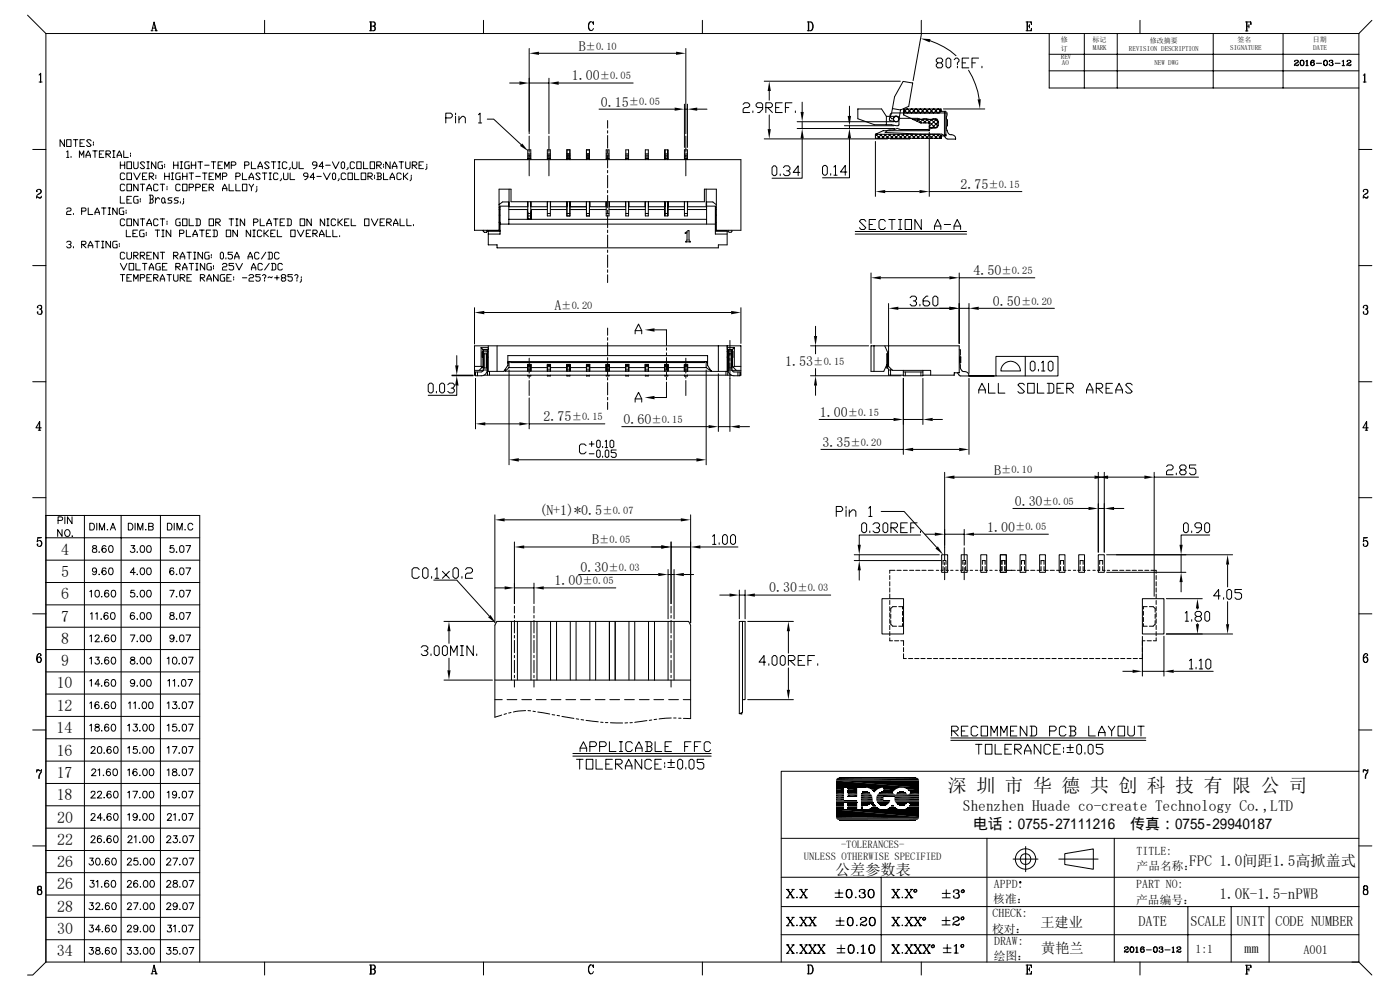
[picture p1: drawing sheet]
<svg xmlns="http://www.w3.org/2000/svg" width="297mm" height="210mm" viewBox="0 0 297 210" stroke-linecap="round" stroke-linejoin="round" font-family="sans-serif">
<defs><g id="words">
<text font-size="4" x="201.1" y="168">深 圳 市 华 德 共 创 科 技 有 限 公 司</text>
<g font-size="3.4">
<text x="13" y="117.6">4</text>
<text x="13" y="122.4">5</text>
<text x="13" y="127.1">6</text>
<text x="13" y="131.9">7</text>
<text x="13" y="136.6">8</text>
<text x="13" y="141.3">9</text>
<text x="12" y="146.1">10</text>
<text x="12" y="155.5">14</text>
<text x="12" y="150.8">12</text>
<text x="12" y="160.3">16</text>
<text x="12" y="165">17</text>
<text x="12" y="169.8">18</text>
<text x="12.1" y="174.5">20</text>
<text x="12.1" y="179.2">22</text>
<text x="12.1" y="183.9">26</text>
<text x="12.1" y="188.7">26</text>
<text x="12.1" y="193.4">28</text>
<text x="12.1" y="202.9">34</text>
<text x="12.1" y="198.2">30</text>
</g>
<text font-size="3.3" x="204.3" y="172">Shenzhen Huade co-create Technology Co.,LTD</text>
<g font-size="3.2">
<text x="206.4" y="175.8">电话：0755-27111216</text>
<text x="239.8" y="175.8">传真：0755-29940187</text>
<text x="177.2" y="185.5">公差参数表</text>
<text x="252.3" y="183.7">FPC 1.0间距1.5高掀盖式</text>
<text x="258.7" y="190.6">1.0K-1.5-nPWB</text>
</g>
<g font-size="3">
<text x="122.8" y="10.8">B</text>
<text x="121.3" y="17.1">1.00</text>
<text x="127.5" y="22.6">0.15</text>
<text x="203.8" y="40.1">2.75</text>
<text x="206.5" y="58.4">4.50</text>
<text x="117.6" y="65.7">A</text>
<text x="210.7" y="64.9">0.50</text>
<text x="166.6" y="77.6">1.53</text>
<text x="115.3" y="89.4">2.75</text>
<text x="132.3" y="90">0.60</text>
<text x="173.9" y="88.4">1.00</text>
<text x="174.5" y="94.8">3.35</text>
<text x="210.9" y="100.7">B</text>
<text x="215.3" y="107.3">0.30</text>
<text x="114.4" y="109.3">(N+1)*0.5</text>
<text x="209.4" y="112.8">1.00</text>
<text x="125.6" y="115.5">B</text>
<text x="117.6" y="124.2">1.00</text>
<text x="123.2" y="121.3">0.30</text>
<text x="163.2" y="125.7">0.30</text>
<text x="220.7" y="196.6">王建业</text>
<text x="241.5" y="196.4">DATE</text>
<text x="252.6" y="196.3">SCALE</text>
<text x="262.3" y="196.5">UNIT</text>
<text x="270.6" y="196.5">CODE NUMBER</text>
<text x="220.9" y="202.2">黄艳兰</text>
<text x="263.9" y="202.2">mm</text>
</g>
<text font-size="2.6" x="276.5" y="202.3">A001</text>
<g font-size="2.5">
<text x="241.1" y="181.4">TITLE:</text>
<text x="241.1" y="184.6">产品名称：</text>
<text x="210.7" y="191.6">核准：</text>
<text x="210.9" y="188.3">APPD:</text>
<text x="241" y="188.4">PART NO:</text>
<text x="241" y="191.7">产品编号：</text>
<text x="210.5" y="197.8">校对：</text>
<text x="210.5" y="194.6">CHECK:</text>
<text x="210.8" y="203.6">绘图：</text>
<text x="210.9" y="200.4">DRAW:</text>
<text x="253.6" y="202.3">1:1</text>
</g>
<g font-size="2.2">
<text x="124.2" y="10.5">±0.10</text>
<text x="127.3" y="16.8">±0.05</text>
<text x="133.4" y="22.4">±0.05</text>
<text x="209.7" y="39.8">±0.15</text>
<text x="212.5" y="58.1">±0.25</text>
<text x="119.1" y="65.5">±0.20</text>
<text x="216.6" y="64.6">±0.20</text>
<text x="172.5" y="77.4">±0.15</text>
<text x="121.3" y="89.1">±0.15</text>
<text x="138.2" y="89.7">±0.15</text>
<text x="179.9" y="88.2">±0.15</text>
<text x="180.4" y="94.5">±0.20</text>
<text x="212.4" y="100.4">±0.10</text>
<text x="221.2" y="107.1">±0.05</text>
<text x="127.8" y="109.1">±0.07</text>
<text x="215.4" y="112.5">±0.05</text>
<text x="127.1" y="115.2">±0.05</text>
<text x="123.6" y="123.9">±0.05</text>
<text x="129.1" y="121.1">±0.03</text>
<text x="169.2" y="125.4">±0.03</text>
<text x="178.4" y="179.9">-TOLERANCES-</text>
<text x="170.5" y="182.5">UNLESS OTHERWISE SPECIFIED</text>
</g>
<g font-size="1.5">
<text x="225.1" y="9">修</text>
<text x="225.1" y="10.9">订</text>
<text x="231.8" y="8.9">标记</text>
<text x="231.8" y="10.6">MARK</text>
<text x="239.5" y="10.8">REVISION DESCRIPTION</text>
<text x="243.9" y="9">修改摘要</text>
<text x="261" y="10.6">SIGNATURE</text>
<text x="262.6" y="8.9">签名</text>
<text x="278.5" y="8.8">日期</text>
<text x="278.6" y="10.5">DATE</text>
<text x="225.1" y="12.6">REV</text>
<text x="225.3" y="13.8">AO</text>
<text x="244.9" y="13.7">NEW DWG</text>
</g>
</g></defs>
<g fill="none" stroke="#000" stroke-width=".21">
<path d="M5.8 3.2l3.9 3.9M8.3 17.4h.6M8.3 15.9l.3-.4v1.9M8.6 15.6v1.8M9.7 7.1v197M9.7 7.1h278.6M32 6.5h.5M32.2 6.5l.5-1.8 .5 1.8M32.3 6h.7M32.7 4.9l.4 1.6M32.9 6.5h.5M56.1 4.3v2.8"/>
<path d="M78.4 4.7h1.1l.1 .5-.3 .3M78.7 4.7v1.8M79.3 4.7l.2 .1v.6l-.2 .1h-.6M79.3 5.5l.3 .4-.1 .5-1.1 .1M79.3 5.5l.2 .4v.5l-.2 .1M102.6 4.3v2.8M108.1 17.6h2.1M112.3 17.6h4.2M112.3 10.3v18.1M114.3 11.3h29.1M116.5 16.6v11.8M118.5 17.6h15.8"/>
<path d="M125.3 4.6a1.2 1.2 0 0 0 0 1.9M125.8 4.9l.1 .3v-.6l-.1 .3a.54 .54 0 0 0-.7-.2 .54 .54 0 0 0-.3 .6v.5a.54 .54 0 0 0 .4 .7 .54 .54 0 0 0 .7-.4M145.5 10.3v18.1M149 4.3v2.8M162.1 17.2h28.9M163.2 19.3v2M171.3 4.7h.7a1.08 1.08 0 0 1 0 1.8h-.7M171.5 4.7v1.8M171.6 4.7v1.8M172 4.7a1.2 1.2 0 0 1 0 1.8M195.5 4.3v2.8M195.5 7.1l-1.8 10"/>
<path d="M197.3 8.6a15.8 15.8 0 0 1 5.5 3.2M199 13.3l-.4-.3v-.3l.4-.4h.6l.4 .4v.3l-.4 .3h-.6l-.4 .4v.4l.4 .3h.6l.4-.3v-.4l-.4-.4M201 12.3h.4l.3 .4v1.4l-.3 .3h-.4l-.3-.3v-1.4zM202.4 12.7l.4-.4h.3l.4 .4v.3l-.4 .3v.4M203.1 14.1v.3M204.1 13.3h.8M205.5 14.9a16.1 16.1 0 0 1 2.2 6.1M205.5 12.3h-1.4v2.1h1.4M206.2 13.3h.7M207.6 12.3h-1.4v2.1M208.3 14.1v.3M217.7 4.7h1.1v.5l-.1-.5"/>
<path d="M217.7 6.5h1.1v-.5l-.1 .5M217.9 4.7v1.8M218 4.7v1.8M218 5.5h.4M218.4 5.2v.7M222.6 7.1v11.6h65.7M222.6 15h65.7M222.6 11.5h65.7M230 7.1v11.6M237 7.1v11.6M241.9 4.3v2.8M257.4 7.1v11.6"/>
<path d="M264.2 4.7h1.2v.5l-.1-.5M264.2 6.6h.6M264.5 4.7v1.9M264.5 5.5h.5M265 5.2v.7M272.2 7.1v11.6M274.7 13h-.1a.45 .45 0 0 1 .5-.2 .45 .45 0 0 1 .4 .3l-.7 .4-.2 .4M275.2 12.8l.1 .1v.3l-.4 .2M275.5 13.8h-.9M275.5 13.6l-.2 .3-.5-.1M276.2 12.8a.55 .55 0 0 0-.4 .7 .55 .55 0 0 0 .7 .3 .56 .56 0 0 0 .2-.6 .56 .56 0 0 0-.6-.4 .77 .77 0 0 0 .1 1.1M276.3 12.8a.69 .69 0 0 1 0 1.1"/>
<path d="M277 13l.3-.2v1.1M277 13.9h.5M277.2 12.8v1.1M278.5 12.8a.64 .64 0 0 0-.1 1.1M278.5 13.2l.3 .3-.3 .4M278.8 13a.41 .41 0 0 0-.5-.2 .41 .41 0 0 0-.3 .5v.3a.4 .4 0 0 0 .5 .4 .4 .4 0 0 0 .3-.5 .4 .4 0 0 0-.5-.2l-.2 .2M279.3 13.4h1.1M281.1 12.8a.61 .61 0 0 0-.3 .6 .61 .61 0 0 0 .5 .5 .57 .57 0 0 0 .3-.6 .57 .57 0 0 0-.6-.5 .77 .77 0 0 0 .1 1.1M281.3 12.8a.69 .69 0 0 1 0 1.1M282.1 13v-.2h.6v.4l-.3 .1M282.5 12.8l.2 .2-.2 .3 .3 .2a.45 .45 0 0 1-.3 .4 .45 .45 0 0 1-.5-.2l.1-.1v.1M282.7 13.4v.3l-.2 .2"/>
<path d="M283.3 13.4h1M284.7 13l.3-.2v1.1M284.7 13.9h.6M285 12.8v1.1M285.8 13h-.1a.45 .45 0 0 1 .5-.2 .45 .45 0 0 1 .4 .3l-.7 .4-.2 .4M286.3 12.8l.3 .3-.6 .3M286.6 13.8h-.9M286.6 13.6l-.1 .3-.6-.1M288.3 7.1v197h-278.6M289.2 16l.4-.3v1.7M289.2 17.4h.6M289.5 15.7v1.7"/>
<path d="M291 4.3l-2.7 2.8M6.9 31.7h2.8M13.7 29.6v1.5l-1-1.5v1.5M14.1 29.6h1v1.5h-1zM14.1 32.2l.3-.2v1.4M14.1 33.4h.5M15.1 33.2v.2M15.6 29.6h.9M16 29.6v1.5M16.8 33.4v-1.4l.5 .9 .5-.9v1.4M17 30.4h.4M17.9 29.6h-.9v1.5h.9"/>
<path d="M18.2 33.4v-.5l.5-.9 .5 .9v.5M18.2 32.9h1M19.3 29.9l-.2-.3h-.5l-.2 .3 .9 .9-.2 .3h-.5l-.2-.3M19.7 32h.9M19.8 30.1v.3M19.8 30.6v.2M20.2 32v1.4M21.1 32.7h.4M22 32h-.9v1.4h.9M22.5 32.7h.7l.3-.2v-.3l-.3-.2h-.7v1.4M22.7 32.7l.8 .7M23.9 33.4h.5"/>
<path d="M23.9 32h.5M24.1 32v1.4M24.8 33.4v-.5l.5-.9 .5 .9v.5M24.8 32.9h1M25.5 34.3v1.5M25.5 35.1h1M26.2 32v1.4h1M26.5 34.3v1.5M26.5 37l-.3-.3h-.5l-.2 .3v.9l.2 .2h.5l.3-.2M26.5 39.3l-.3-.2h-.5l-.2 .2v1l.2 .2h.5l.3-.2M26.9 34.3h1v1.5h-1zM26.9 36.7h1v1.4h-1z"/>
<path d="M26.9 39.1h1v1.4h-1zM27.7 32.5v.2M27.7 32.9v.3M28.4 34.3v1.2l.2 .3h.4l.3-.3v-1.2M28.4 36.7l.6 1.4 .8-1.4M29.3 39.1v1.4l-.9-1.4v1.4M29.8 39.1h.9M30.2 37.4h.5M30.2 39.1v1.4M30.7 34.6l-.2-.3h-.5l-.2 .3 .9 .9-.2 .3h-.5l-.2-.3M31.2 36.7h-1v1.4h1M31.2 34.3h.5"/>
<path d="M31.2 35.8h.5M31.4 34.3v1.5M31.7 37.4h.6l.3-.4-.3-.3h-.6v1.4M31.9 37.4l.7 .7M33.1 37.2v.2M33.1 37.6v.3M33.1 34.3v1.5l-1-1.5v1.5M33.5 39.3l-.2-.2h-.5l-.2 .2v1l.2 .2h.5l.2-.2M34 39.1h.9M34.5 34.3h-.7l-.3 .3v.9l.3 .3h.7v-.7h-.3M34.5 39.1v1.4M34.9 36.7v1.4"/>
<path d="M34.9 37.4h1M34.9 34.8v.3M34.9 35.3v.2M35.4 39.5v.3M35.9 36.7v1.4M36.4 38.1h.4M36.4 36.7h.4M36.6 36.7v1.4M36.8 35.1h1M36.8 34.3v1.5M37.8 34.3v1.5M38.2 39.3l-.2-.2h-.5l-.2 .2v1l.2 .2h.5l.2-.2"/>
<path d="M38.2 34.3h.5M38.2 35.8h.5M38.2 36.7h-.7l-.2 .3v.9l.2 .2h.7v-.7h-.2M38.5 34.3v1.5M38.7 37.4h1M38.7 36.7v1.4M38.7 39.1h1v1.4h-1zM39.7 36.7v1.4M40.1 34.3h-.7l-.2 .3v.9l.2 .3h.7v-.7h-.2M40.1 36.7h1M40.1 39.8h.8l.2-.5-.2-.2h-.8v1.4M40.6 35.1h.9"/>
<path d="M40.6 34.3v1.5M40.6 36.7v1.4M41.5 34.3v1.5M41.5 37.4h1M41.5 39.8h.7l.3-.3v-.2l-.3-.2h-.7v1.4M42 34.3h1M42.5 34.3v1.5M43 36.7h.9M43 39.8h.4M43.4 35.1h1M43.4 36.7v1.4M43.9 39.1h-.9v1.4h.9"/>
<path d="M44.4 39.8h.7l.2-.5-.2-.2h-.7v1.4M44.4 37.4h.4M44.6 39.8l.7 .7M44.8 34.3h1M45.3 34.3v1.5M45.3 36.7h-.9v1.4h.9M45.8 38.1v-1.4l.5 .9 .4-.9v1.4M46.3 35.1h.4M47.2 34.3h-.9v1.5h.9M47.2 37.4h.7l.2-.4-.2-.3h-.7v1.4M47.7 35.8v-1.5l.4 1 .5-1v1.5M48.6 39.1v1.4h1"/>
<path d="M49.1 35.1h.7l.2-.3v-.2l-.2-.3h-.7v1.5M50 37.4h.7l.3-.4-.3-.3h-.7v1.4M50 39.1v1.4h1M51.4 39.1h1v1.4h-1zM51.4 36.7v1.4h1M51.9 35.1h.7l.2-.5-.2-.3h-.7v1.5M52.8 38.1v-.5l.5-.9 .5 .9v.5M52.8 39.1l.5 .7v.7M52.8 37.6h1M53.3 34.3v1.5h1M53.8 39.1l-.5 .7M54.5 39.5v.3"/>
<path d="M54.7 35.8v-.5l.5-1 .5 1v.5M54.7 35.3h1M55.2 37l-.3-.3h-.4l-.2 .3 .9 .9-.3 .2h-.4l-.2-.2M55.7 36.7h.9M56.1 36.7v1.4M57.1 38.1h.5M57.1 36.7h.5M57.1 34.6l-.2-.3h-.5l-.3 .3 1 .9-.2 .3h-.5l-.3-.3M57.3 36.7v1.4M57.6 34.3h.9M58 34.3v1.5M59 37l-.2-.3h-.5l-.3 .3v.9l.3 .2h.5l.2-.2"/>
<path d="M59 34.3h.4M59 35.8h.4M59.2 34.3v1.5M59.7 37.9l-.3 .5M60.2 36.7v1.2l.2 .2h.5l.2-.2v-1.2M60.9 34.6l-.3-.3h-.4l-.3 .3v.9l.3 .3h.4l.3-.3M61.6 35.5l-.3 .5M61.6 36.7v1.4h.9M62 34.3v1.2l.3 .3h.4l.3-.3v-1.2M63.5 34.3v1.5h.9M65.3 37.4h-.7l-.2-.2 .2-.5h.5l.2 .3v.6l-.4 .5h-.3M66.8 37.6h-1l.7-.9v1.4"/>
<path d="M67.2 35.1h-.7l-.2-.3 .2-.5h.5l.2 .3v.7l-.4 .5h-.3M67.2 37.4h1M68.6 35.3h-.9l.7-1v1.5M68.6 36.7l.7 1.4 .8-1.4M69.1 35.1h1M70.5 34.3l.7 1.5 .7-1.5M70.7 36.7h.3l.2 .3v.9l-.2 .2-.5-.2v-.9zM71.9 37.9l-.2 .5M72.6 34.3l.5 .3v.9l-.2 .3-.5-.3v-.9zM73.4 37l-.3-.3h-.5l-.2 .3v.9l.2 .2h.5l.3-.2M73.8 36.7h1v1.4h-1zM73.8 35.5v.3l-.2 .2"/>
<path d="M75.2 34.6l-.2-.3h-.5l-.2 .3v.9l.2 .3h.5l.2-.3M75.2 36.7v1.4h1M75.7 34.3h.9v1.5h-.9zM76.6 36.7h1v1.4h-1zM77.1 34.3v1.5h1M78.1 37.4h.7l.2-.4-.2-.3h-.7v1.4M78.3 37.4l.7 .7M78.5 34.3h1v1.5h-1zM79.5 37.2v.2M79.5 37.6v.3M79.9 35.1h.7l.3-.3v-.2l-.3-.3h-.7v1.5M79.9 36.7h.7l.3 .3-.3 .4"/>
<path d="M80.2 37.4h.4l.3 .2v.3l-.3 .2h-.7M80.2 35.1l.7 .7M80.2 36.7v1.4M81.4 36.7v1.4h.9M81.4 34.8v.3M81.4 35.3v.2M82.8 34.3v1.5l-1-1.5v1.5M82.8 38.1v-.5l.4-.9 .5 .9v.5M82.8 37.6h.9M83.2 35.8v-.5l.5-1 .5 1v.5M83.2 35.3h1M84.7 34.3h.9"/>
<path d="M85.1 37l-.2-.3h-.5l-.2 .3v.9l.2 .2h.5l.2-.2M85.1 34.3v1.5M85.6 36.7v1.4M85.8 37.4l.7 .7M86.1 34.3v1.2l.2 .3h.5l.2-.3v-1.2M86.5 36.7l-.7 .7h-.2M87.2 37.6v.5l-.2 .3M87.2 37.2v.2M87.5 35.1h.7l.2-.3v-.2l-.2-.3h-.7v1.5M87.7 35.1l.7 .7M88.9 35.1h.5M89.8 34.3h-.9v1.5h.9"/>
<path d="M90.6 35.3v.5l-.3 .2M90.6 34.8v.3M94.6 25h1l.4-.3v-.4l-.4-.3h-1v2.1M96.6 24v.3M96.6 24.7v1.4M97.4 25.4l.6-.7h.4l.3 .3v1.1M97.4 24.7v1.4M101.5 24.3l.4-.3v2.1M101.5 26.1h.7M103.4 25.3h1.3l5.9 5.4M112 32.9h.6M112 32.6h.6"/>
<path d="M112 33.3h.6M112 33.9v-2.1h.6v2.1M112 33.6h.6M112 33.7h.6M112.1 33.6l-.1 .1M112.3 28.9v3.4M112.3 32.8v.6M112.3 33.9v3.4M112.5 33.6l.1 .1M116.1 32.9h.7M116.1 32.6h.7M116.1 33.3h.7"/>
<path d="M116.1 33.6h.7M116.1 33.9v-2.1h.7v2.1M116.2 33.6v.1M116.5 28.9v3.4M116.5 32.8v.6M116.5 33.9v3.4M116.6 33.6l.2 .1h-.7M120.3 33.6h.6M120.3 33.9v-2.1h.6v2.1M120.4 33.6l-.1 .1h.6M120.8 33.6l.1 .1M120.9 32.9h-.6"/>
<path d="M120.9 32.6h-.6M120.9 33.3h-.6M124.4 33.9v-2.1h.7v2.1M124.4 33.6h.7M124.4 33.7h.7M124.5 33.6v.1M124.9 33.6l.1 .1M125.1 32.9h-.7M125.1 32.6h-.7M125.1 33.3h-.7M127.1 23.2h16M128.6 32.9h.6"/>
<path d="M128.6 32.6h.6M128.6 33.3h.6M128.6 33.9v-2.1h.6v2.1M128.6 33.6h.6M128.6 33.7h.6M128.7 33.6v.1M128.9 25.6v1.6M128.9 27.7v.5M128.9 28.7v2.7M128.9 31.9v.6M128.9 33v2.6M128.9 36.2v.5"/>
<path d="M128.9 37.2v2.6M129.1 33.6l.1 .1M132.8 32.9h.5M132.8 32.6h.5M132.8 33.3h.5M132.8 33.9v-2.1h.5v2.1M132.8 33.6h.5M132.8 33.7h.5M132.9 33.6l-.1 .1M133.2 33.6l.1 .1M136.9 32.9h.6M136.9 32.6h.6"/>
<path d="M136.9 33.3h.6M136.9 33.6h.6M136.9 33.7h.6M136.9 33.9v-2.1h.6v2.1M137 33.6l-.1 .1M137.4 33.6l.1 .1M141.1 33.6h.1M141.1 31.8v2.1M141.1 31.8h.6zM141.1 32.6h.6zM141.1 32.9h.6zM141.1 33.3h.6z"/>
<path d="M141.1 33.7h.6zM141.2 33.6l-.1 .1zM141.2 33.6h.4zM141.6 33.6v.1zM141.6 33.6h.1M141.7 31.8v2.1M145.2 22.1v9.2M145.2 23.2h.6M145.2 33.7h.6M145.2 32.9h.6M145.2 32.6h.6M145.2 33.3h.6"/>
<path d="M145.2 33.6h.6M145.2 33.9v-2.1h.6v2.1M145.3 33.6l-.1 .1M145.5 28.9v3.4M145.5 32.8v.6M145.5 33.9v3.4M145.7 33.6l.1 .1M145.8 22.1v9.2M147.9 23.2h2.1M157.6 22.1l.4-.3h.7l.3 .3v.4l-.3 .3h-.7l-.4 .4v.7h1.4M159.7 23.5v.4M161.8 22.8h-1.1l-.3-.3v-.4l.3-.3h.8l.3 .3v1.1l-.7 .7h-.4"/>
<path d="M162.1 29.5h26.2M162.5 22.8h1l.4-.3v-.4l-.4-.3h-1v2.1M162.9 22.8l1 1.1M163.2 24.4v3M164.1 35.2h.4l.3 .4v1.3l-.3 .4h-.4l-.3-.4v-1.3zM164.5 22.8h.8M165.5 36.9v.4M165.9 21.8h-1.4v2.1h1.4M166.2 35.6l.3-.4h.8l.3 .4v.3l-.3 .3h-.4M166.6 22.8h.7M167.3 36.2l.3 .4v.3l-.3 .4h-.8l-.3-.4M168 21.8h-1.4v2.1"/>
<path d="M168.7 23.5v.4M169.1 27.3h20.7M169.1 25.8h20.5M169.7 36.6h-1.4l1-1.4v2.1M170.2 29.3v8.5h-6.4M170.2 21.7v2M170.2 25.8v1.5M174.8 35.1h.4l.3 .3v1.4l-.3 .4h-.4l-.3-.4v-1.4zM176.2 36.8v.4M176.9 35.4l.3-.3v2.1M176.9 37.2h.7M179.2 26.7h10.4"/>
<path d="M179.7 36.5h-1.4l1-1.4v2.1M180.2 29.3v8.4h-5.7M180.2 22.5v2.1M180.2 26.7v.6M185.7 30v11.7M185.7 28.5v.8h13.9v-.5M185.7 28.5h13.6l.3 .3M185.8 28.5l.8 .8M186.1 28.5l-.4 .4M186.7 28.5l.9 .8M187 28.5l-.8 .8M187.7 28.5l.8 .8"/>
<path d="M188 28.5l-.9 .8M188 24.7l-1-1.6h-5v2.1l3.5 1.3h3.6l1.4 .2 .2-.2v-1.2M188 24.7l2.2-.1 .7 .5h3.8a1.13 1.13 0 0 0 1.3 .1l1.5 .2 .5-.2h.8l.2 .5M188 24.7v1.8M188.6 28.5l.8 .8M188.8 29.3v.2h4.2v-.2M188.9 28.5l-.9 .8M189.3 23l1.8 .3M189.5 28.5l.9 .8M189.8 28.5l-.8 .8M190 24.6l-.4 .3-.1 .3h-.3l-.3-.4a.58 .58 0 0 1 .4-.8h11.6v.4a.82 .82 0 0 0 .1 1.1v1.1a.82 .82 0 0 0-.1 1.1 .95 .95 0 0 0 1 .9 .81 .81 0 0 1 .8 .9l-1.9-.1-.8-.9-.3-.1h-4.5l-7.4-.3a1.47 1.47 0 0 1 1.6-.5l.9-.4 .8 .3h5.6l2.1-.4 .2-.5M190.5 28.5l.8 .8"/>
<path d="M190.8 28.5l-.9 .8M191.1 23.3l-.4 2.1M191.1 23.3l1.7-.7 .8-5-2-.3-1.8 3.2-.7 3.5-.4 1.4 .1 .2 1.2 .2M191.4 28.5l.8 .8M191.7 28.5l-.9 .8M191.7 24h7.6l.3-.4h1.1v5.2v-.3M192.3 28.5l.9 .8M192.4 23.1l-.7 .7M192.5 23.1l.9 .9M192.6 28.5l-.8 .8M193.3 28.5l.8 .8M193.3 23.1l-.9 .9-.7-.8"/>
<path d="M193.5 23.1l.8 .9 .9-.9M193.6 28.5l-.9 .8M193.7 25.3h4.9l.4 .4M193.8 25.3h.2M194.2 28.5l.8 .8M194.3 23.1l-.9 .9M194.4 23.1l.9 .9 .8-.9M194.5 28.5l-.9 .8M194.7 25.3l.8 .8M194.9 25.3l-.4 .4M195.1 28.5l.9 .8M195.3 23.1l.9 .9 .9-.9"/>
<path d="M195.5 28.5l-.9 .8M195.7 25.3l.7 .8M195.8 25.3l-.6 .7M196 28.5l.9 .8M196.3 23.1l.8 .9 .9-.9M196.4 28.5l-.9 .8M196.6 25.3l1.7 1.8M196.8 25.3l-.8 .8M197 28.5l.8 .8M197.1 28.1v13.6M197.2 23.1l.9 .9 .9-.9M197.3 28.5l-.8 .8"/>
<path d="M197.5 25.3l1.4 1.4M197.7 25.3l-.8 .8M197.9 28.5l.9 .8M198.2 23.1l.8 .9 .6-.6M198.2 28.5l-.8 .8M198.5 25.3l.5 .6-1.2 1.2M198.6 25.3l-1.5 1.5 .3 .3M198.8 28.5l.8 .8M199 26.6l-.4 .5h-1.5M199 25.7v.9M199.1 23.1l.5 .6M199.2 28.5l-.9 .8"/>
<path d="M199.6 23.6v-.5h-7.9v1.3l3.6 1.7h1.8v1.6h-9.7l-1.7 .8M199.6 29l-.3 .3M199.6 28.8h1.1M200.2 23.1h8.7M200.4 23.6v5.2M200.9 25.4v1.4M288.3 31.7h2.7M6.9 56.3h2.8M7.8 40.5l.1 .1h-.2a.49 .49 0 0 1 .8-.4 .49 .49 0 0 1 0 .9 .83 .83 0 0 0-.8 .9M8.4 40.2l.2 .1a.59 .59 0 0 1-.5 .9M8.8 41.8l-.2 .2-.6-.2-.3 .1M8.8 41.6l-.2 .4-.6-.2"/>
<path d="M14.1 44.3l.3-.2h.5l.2 .2-.2 .5h-.5l-.3 .2v.5h1M14.1 51.4l.3-.2h.5l.2 .2v.2l-.5 .3M14.9 51.9l.2 .2-.2 .5h-.5l-.3-.3M15.6 45.3v.2M15.6 52.3v.3M17.3 44.8h.7l.2-.5-.2-.2h-.7v1.4M17.3 51.9h.7l.2-.5-.2-.2h-.7v1.4M17.5 51.9l.7 .7M18.7 52.1h1M18.7 44.1v1.4h1M18.7 52.6v-.5l.5-.9 .5 .9v.5M20.2 51.2h.9"/>
<path d="M20.2 45h.9M20.2 45.5v-.5l.4-.9 .5 .9v.5M20.6 51.2v1.4M21.5 51.2h.5M21.5 52.6h.5M21.5 44.1h1M21.8 51.2v1.4M22 44.1v1.4M22.9 44.1h.6M22.9 45.5h.6M23.2 44.1v1.4M23.5 51.2v1.4l-1-1.4v1.4"/>
<path d="M24.8 51.2h-.7l-.2 .2v.9l.2 .3h.7v-.7h-.2M24.8 44.1v1.4l-.9-1.4v1.4M25.3 51.6v.3M25.3 52.1v.2M25.5 41.7v1.4h1M25.5 55.9l.7 1.4 .7-1.4M25.5 58.3h1M26 58.3v1.3M26.2 44.1h-.6l-.3 .2v1l.3 .2h.6v-.7h-.2M26.5 46.7l-.3-.3h-.5l-.2 .3v.9l.2 .3h.5l.3-.3M26.5 53.8l-.3-.3h-.5l-.2 .3v.9l.2 .2h.5l.3-.2M26.8 44.6v.2"/>
<path d="M26.8 45v.3M26.8 48.8v1.4h.9M26.9 46.4h1v1.5h-1zM26.9 53.5v1.2l.3 .2h.4l.3-.2v-1.2M26.9 42.4h.5M26.9 58.9h.5M27.4 55.9h1v1.4h-1zM27.9 41.7h-1v1.4h1M27.9 58.3h-1v1.3h1M28.2 49.5h.5M28.4 54.2h.6l.3-.4-.3-.3h-.6v1.4M28.4 59.6v-1.3l.4 .9 .5-.9v1.3"/>
<path d="M28.6 54.2l.7 .7M28.8 55.9v1.4h1M29.2 48.8h-1v1.4h1M29.3 46.4v1.5l-.9-1.5v1.5M29.3 41.7h-.7l-.2 .2v.9l.2 .3h.7v-.7h-.3M29.8 54.2h.7l.2-.4-.2-.3h-.7v1.4M29.8 58.9h.7l.2-.4-.2-.2h-.7v1.3M29.8 42.1v.3M29.8 42.6v.2M29.8 46.4h.9M30 54.2l.7 .7M30.2 46.4v1.5"/>
<path d="M30.2 55.9h1M30.6 48.8h-.8l-.2 .3v.9l.2 .2h.8v-.7h-.2M30.7 55.9v1.4M31 49.3v.2M31 49.7v.3M31.2 40.5v-.5l.5-.9 .4 .9v.5M31.2 47.9v-.5l.5-1 .4 1v.5M31.2 40h.9M31.2 47.4h.9M31.2 54.2h.5M31.2 58.9h.5M31.7 41.4h.6l.2 .3-.2 .5"/>
<path d="M31.7 57.3v-.5l.4-.9 .5 .9v.5M31.7 56.8h.9M31.9 42.2h.4l.2 .3v.3l-.2 .3h-.6M31.9 41.4v1.7M32.1 53.5h-.9v1.4h.9M32.1 58.3h-.9v1.3h.9M32.6 58.9h.7l.2-.4-.2-.2h-.7v1.3M32.8 58.9l.7 .7M32.9 48.8h1M33 42v1.1M33.4 48.8v1.4M33.5 46.7l-.2-.3h-.5l-.2 .3v.9l.2 .3h.5l.2-.3"/>
<path d="M33.5 53.5v1.4l-.9-1.4v1.4M33.9 42.2l-.2-.2h-.3l-.4 .5M34 46.4h.9M34 59.6v-.4l.5-.9 .4 .9v.4M34 53.5h.9M34 59.2h.9M34 55.9h-.7l-.2 .2v1l.2 .2h.7v-.7h-.2M34.3 50.2h.5M34.3 48.8h.5M34.5 46.4v1.5M34.5 53.5v1.4M34.5 56.6h.4"/>
<path d="M34.5 42h.3l.2 .2v.6l-.2 .3h-.3l-.2-.3v-.6zM34.6 48.8v1.4M35 42.8l.2 .3M35.4 40v.3M35.4 46.9v.3M35.4 47.4v.2M35.4 55.9h-.9v1.4h.9M35.4 58.3h1M35.9 58.3v1.3M36.2 48.8v1.4l-.9-1.4v1.4M36.5 42h-.6l-.3 .2 .3 .3h.4l.2 .3-.2 .3h-.7M36.8 54.2h.7l.3-.4-.3-.3h-.7v1.4"/>
<path d="M36.8 58.3v1.1l.3 .2h.4l.3-.2v-1.1M37.1 54.2l.7 .7M37.3 56.6h.7l.2-.5-.2-.2h-.7v1.4M37.5 56.6l.7 .7M37.8 42h-.6l-.2 .2 .2 .3h.4l.2 .3-.2 .3h-.6M38.1 49.5h.7l.2-.4-.2-.3h-.7v1.4M38.2 54.5h1M38.2 54.9v-.4l.5-1 .5 1v.4M38.2 58.9h.7l.3-.2v-.2l-.3-.2h-.7v1.3M38.2 46.4h-.7l-.2 .3v.9l.2 .3h.7v-.7h-.2M38.3 42.8v.3M38.5 58.9l.7 .7"/>
<path d="M38.7 56.8h1M38.7 46.4h1v1.5h-1zM38.7 57.3v-.5l.5-.9 .5 .9v.5M38.9 42.6v.5l-.2 .2M38.9 42.1v.3M39.5 48.8v1.4h1M39.7 53.5h.9M39.7 58.9h.4M40.1 53.5v1.4M40.1 55.9h1M40.1 46.4v1.5h1M40.6 55.9v1.4"/>
<path d="M40.6 58.3h-.9v1.3h.9M40.9 50.2v-.5l.5-.9 .5 .9v.5M40.9 49.7h1M41.1 54.9h.4M41.1 53.5h.4M41.3 53.5v1.4M41.5 55.9h.5M41.5 57.3h.5M41.5 46.4h.7l.3 .3v.9l-.3 .3h-.7M41.8 55.9v1.4M41.8 46.4v1.5M42.3 48.8h1"/>
<path d="M42.5 58.9h.7l.2-.2v-.2l-.2-.2h-.7v1.3M42.7 58.9l.7 .7M42.8 48.8v1.4M43 53.5v1.4l-1-1.4v1.4M43.4 55.9v1.4l-.9-1.4v1.4M43.8 49.5h.4M43.9 59.6v-.4l.5-.9 .4 .9v.4M43.9 59.2h.9M44.4 53.5h-.8l-.2 .3v.9l.2 .2h.8v-.7h-.2M44.4 46.4h.9v1.5h-.9zM44.7 48.8h-.9v1.4h.9M44.8 55.9h-.6l-.3 .2v1l.3 .2h.6v-.7h-.2"/>
<path d="M44.8 54v.2M44.8 54.5v.2M45.2 48.8h.7l.2 .3v.9l-.2 .2h-.7M45.3 56.3v.3M45.3 56.8v.3M45.4 48.8v1.4M45.8 47.2h.7l.2-.5-.2-.3h-.7v1.5M46 47.2l.7 .7M46.3 58.3v1.3l-1-1.3v1.3M46.9 53.5h.3l.2 .3v.9l-.2 .2h-.3l-.2-.2v-.9zM47.2 56.1l.2-.2h.5l.2 .2-.2 .5h-.5l-.2 .2v.5h.9M47.2 40.5v-.5l.5-.9 .4 .9v.5"/>
<path d="M47.2 40h.9M47.7 58.3h-.8l-.2 .2v.9l.2 .2h.8v-.7h-.3M47.9 54.7v.2M48 48.8h.9v1.4h-.9zM48.1 58.9h.5M48.6 46.4h1M49.1 58.3h-1v1.3h1M49.1 46.4v1.5M49.3 53.5h-.9v.5h.7l.2 .2v.5l-.2 .2h-.5l-.2-.2M49.6 58.7v.2M49.6 59.2v.2M49.6 55.9h-1v.4h.7l.3 .3v.5l-.3 .2h-.4l-.3-.2"/>
<path d="M49.8 54.9v-.4l.4-1 .5 1v.4M49.8 54.5h.9M50 55.9l.7 1.4 .7-1.4M50 46.4h.5M50 47.9h.5M50.2 46.4v1.5M50.4 48.8v1.4l-1-1.4v1.4M51.4 58.9h1M51.9 46.4v1.5l-.9-1.5v1.5M52.6 54.9v-.4l.5-1 .5 1v.4M52.6 54.5h1M52.8 58.5l.3-.2h.5l.2 .2v.2l-.2 .2h-.5l-.3 .3v.4h1"/>
<path d="M53.2 48.8v1.4l-1-1.4v1.4M53.3 57.3v-.5l.5-.9 .5 .9v.5M53.3 56.8h1M53.6 50.2h.5M53.6 48.8h.5M53.8 47.2h.7l.2-.5-.2-.3h-.7v1.5M53.9 48.8v1.4M54.5 40v.5l-.2 .2M54.9 53.8l-.2-.3h-.4l-.3 .3v.9l.3 .2h.4l.2-.2M55.2 58.3h-.9v.4h.6l.3 .2v.5l-.3 .2h-.4l-.2-.2M55.2 46.4v1.5h.9M55.5 49.1l-.2-.3h-.5l-.2 .3v.9l.2 .2h.5l.2-.2"/>
<path d="M55.7 56.1l-.2-.2h-.6l-.2 .2v1l.2 .2h.6l.2-.2M55.7 58.5l.2-.2 .5 .2-.3 .7M56 48.8v1.4M56.1 59.4v.2M56.3 49.5l.6 .7M56.4 53.5l-.9 1.4M56.6 47.9v-.5l.5-1 .5 1v.5M56.6 47.4h1M56.9 53.5h.7l.2 .3v.9l-.2 .2h-.7M56.9 48.8l-.6 .7h-.3M57.1 53.5v1.4M57.1 55.9l-1 1.4"/>
<path d="M57.4 49.5h.5M57.6 55.9h.7l.2 .2v1l-.2 .2h-.7M57.8 58.7l-.2 .2-.5-.2-.2 .2M57.8 55.9v1.4M58 46.4h1M58.3 58.9h.9M58.4 48.8h-1v1.4h1M58.5 46.4v1.5M58.8 58.5v.9M58.8 48.8v1.4h1M59.2 53.8l-.2-.3h-.5l-.2 .3v.9l.2 .2h.5l.2-.2M59.4 47.2h.5"/>
<path d="M59.9 56.1l-.2-.2h-.5l-.2 .2v1l.2 .2h.5l.2-.2M59.9 58.9l-.2-.2 .2-.4h.5l.2 .2v.2l-.2 .2h-.5l-.2 .3 .2 .4h.5l.2-.2-.2-.5M60.4 46.4h-1v1.5h1M60.9 46.4h.7l.2 .3v.9l-.2 .3h-.7M61.1 46.4v1.5M61.7 48.8h.9v1.4h-.9zM62 58.3h-.9v.4h.7l.2 .2v.5l-.2 .2h-.5l-.2-.2M62.5 58.5l.2-.2 .5 .2-.2 .7M63 59.4v.2M63.1 48.8l.7 1.4 .7-1.4M63.7 46.4h.9v1.5h-.9zM63.9 59.2v.4l-.2 .3"/>
<path d="M63.9 58.7v.2M65 49.5h.4M65.9 48.8h-.9v1.4h.9M66 46.4v1.5l-.9-1.5v1.5M66.4 49.5h.7l.2-.4-.2-.3h-.7v1.4M66.6 49.5l.7 .7M67.8 50.2v-.5l.4-.9 .5 .9v.5M67.8 49.7h.9M68.9 46.4v1.5l-1-1.5v1.5M69.2 48.8v1.4h.9M69.3 46.4h.5M69.3 47.9h.5"/>
<path d="M69.6 46.4v1.5M70.6 48.8v1.4h.9M71.2 46.7l-.2-.3h-.5l-.2 .3v.9l.2 .3h.5l.2-.3M71.7 46.4v1.5M71.9 47.2l.7 .7M72.1 50v.2M72.6 46.4l-.7 .8h-.2M73.1 47.2h.5M74 46.4h-.9v1.5h.9M74.5 46.4v1.5h1M77.3 46.4h1v1.5h-1zM78.8 46.4l.7 1.5 .7-1.5"/>
<path d="M80.6 47.2h.5M81.6 46.4h-1v1.5h1M82 47.2h.8l.2-.5-.2-.3h-.8v1.5M82.3 47.2l.7 .7M83.5 47.9v-.5l.4-1 .5 1v.5M83.5 47.4h.9M84.9 46.4v1.5h.9M86.3 46.4v1.5h.9M87.7 47.6v.3M102.5 48.9l.2 .4h.5l.2-.4M105.9 47.2h.2M105.9 48.9v-8.8h2.5v2.7h41v-2.7h2.6v8.8"/>
<path d="M105.9 43.4l.7-.6h1.3v4.7M105.9 44h.2M105.9 44.4h.2M105.9 45.6h.2M106.1 49.1h-2.5v2.8h1.9v.7h46.9v-.7h1.9v-2.8h-2.5M106.1 48.9h-5.4v-15h56.5v15h-5.4M106.1 47.5h45.7M107.9 43.7h-1.8v6h-2.5M107.9 43.9h4.1M107.9 44.4h4.1M107.9 46.5h42M108 40.1v3.8"/>
<path d="M111.9 45h.1M111.9 44.4v2.1M112 45.3h.6M112 45.8h.6M112 42.8v3.7M112.6 42.8v3.6h-.6M112.6 45h.1M112.6 42.8v1.1M112.6 45v1.5M116.1 44.4h-3.4v2.1M116.1 45.3h.7M116.8 44.5h3.5"/>
<path d="M116.8 42.8v3h-.7v-3v1.1h-3.5M116.8 42.8v1.1M120.3 45.3h.6M120.9 44.4l3.5 .1M120.9 42.8v3h-.6v-3v1.1h-3.5M124.4 45.3h.7M125.1 44.4h3.5M125.1 42.8v3h-.7v-3v1.1h-3.5M125.1 42.8v1.1M128.6 42.8v1.1h-3.5M128.6 45.3h.6M128.6 42.8v3h.6v-3"/>
<path d="M128.9 40.4v.5M128.9 41.4v2.7M128.9 44.6v.5M128.9 45.6v2.7M128.9 48.8v.6M128.9 49.9v2.6M128.9 53v.6M128.9 54.1v2.6M128.9 57.2v.6M128.9 58.3v1.6M129.2 43.9h3.6M129.2 44.4h3.6"/>
<path d="M129.3 42.8v1.1M132.7 42.8v1.1M132.8 45.3h.5M132.8 42.8v3h.5v-3M133.3 43.9h3.6M133.3 44.4h3.6M133.4 42.8v1.1M136.9 42.8v3h.6v-3M136.9 45.3h.6M137.5 43.9h3.6M137.5 44.4h3.6M137.6 42.8v1.1"/>
<path d="M141 42.8v1.1M141.1 42.8v3M141.1 45.3h.6zM141.1 45.8h.6zM141.7 44.4h3.5M141.7 42.8v3M141.7 42.8v1.1M145.2 45.3h.6M145.3 49.4l.6-.5h.3v2.2l.2 .1v.2l-.9-.1 .3-.3v-1.7l-.4 .2zM145.8 43.9h4.1M145.8 44.4h4.1M145.8 42.8v3h-.6v-3v1.1h-3.5"/>
<path d="M145.9 42.8v1.1M149.8 40.1v3.8M149.9 43.7h1.9v6h2.5M151.2 42.8l.8 .6M151.3 42.8h-1.4v4.7M151.8 47.2h.2M151.8 44h.2M151.8 44.4h.2M151.8 45.6h.2M154.5 48.9l.2 .4h.4l.2-.4M181.4 49.1h23.7M181.4 49.7h23.7"/>
<path d="M183.7 46.9l-.4-.3h-.6l-.4 .3 1.4 1.4-.4 .4h-.6l-.4-.4M184.4 47.6h.7M184.8 57.9v15M185.8 46.6h-1.4v2.1h1.4M186.9 58.9h14.5M187.8 40.6h7.3M187.8 46.9l-.3-.3h-.7l-.3 .3v1.4l.3 .4h.7l.3-.4M188.6 46.6h1.3M189.2 46.6v2.1M190.6 48.7h.7M190.6 46.6h.7M191 46.6v2.1"/>
<path d="M192 46.6h1.4v2.1h-1.4zM195.5 46.6v2.1l-1.4-2.1v2.1M197.1 40.6h19.7M198.2 48.7v-.7l.7-1.4 .7 1.4v.7M198.2 48h1.4M200.3 47.6h1.4M202.4 48.7v-.7l.7-1.4 .7 1.4v.7M202.4 48h1.4M203.5 58.9h16M203.5 57.9v15M288.3 56.3h2.7M289.3 40.5v.2v-.4l.3-.1 .5 .1 .1 .4-.3 .4a.83 .83 0 0 0-.7 .9"/>
<path d="M289.9 40.2l.2 .1a.48 .48 0 0 1-.2 .8l-.3 .1M290.2 41.8l-.2 .2-.6-.2-.2 .1M290.2 41.6l-.1 .4h-.3l-.4-.2M8 65.2v.1v-.3a.53 .53 0 0 1 .8-.1 .46 .46 0 0 1-.2 .7h-.2M8.6 64.8l.1 .1a.44 .44 0 0 1-.1 .7 .56 .56 0 0 1 .3 .9 .56 .56 0 0 1-1-.2l.1-.2v.2M8.8 65.8v.7l-.2 .2M95.9 79.7h4.5M95.9 79.6h4.5M96.9 75.4v2.1M96.9 79.6v.1M100.7 78.6h1.8M100.7 77.7h1.4"/>
<path d="M100.7 65.3v7.7M100.9 79.6h-.2v-6.2h56.5v6.2h-.2M101.3 78.9v.8M102.1 73.7l.4 .5M102.1 77.7l.2 .2M102.1 73.7v4M102.1 73.7h1.5M102.5 74.2v3.5l-.9 .9M102.5 74.2h.9M102.5 76.2h.1M102.5 78.5v-4.2h.9v4.2M102.5 78.5h.9"/>
<path d="M102.5 78.5v.2l-.4 .2h-1.2v.8h1.2a1.19 1.19 0 0 0 1.3-1.2M102.5 75l.2 .1M102.5 74.6h-.2v1.2h.2M102.5 74.6h.9M102.7 79.6h52.5M102.7 75.1v3M102.7 78.1h.5M102.7 75.1h.5M102.7 78.1h-.2M102.7 66.3h52.4M103.2 75.1v3M103.2 78.1h.2"/>
<path d="M103.4 78.6h.1M103.4 74.6h.2M103.4 75.8h.2M103.4 76.2h.1M103.4 75l-.2 .1M103.4 74.2v5.4M103.6 73.4v5.4h3.3l.8-1.3v-2.1h42.4v2.1l.8 1.3M103.6 74l-.2 .2M103.8 78.8v.8M105.5 73.4v5.4M107.2 78.4v.3M107.7 76.7h42.4"/>
<path d="M107.7 76.8h.3M108 76.8v1.2M108 76.8l-.3 .2M108 78l-.8 .7M108 78h4M108 78.5v20.1M108.4 76.7v.2h41.1v-.2M112 77.5h.6M112 77.7h.6M112 77.4h.6M112 78.7h.6M112 78.3h.6"/>
<path d="M112 78.7v-1.4h.6v1.4M112 79.6v.2h.6v-.2M112 77.8h.6M112.3 76v3.2M112.3 79.7v.5M112.6 77.3v1.4M112.6 78h3.5M116.1 77.5h.7M116.1 77.7h.7M116.1 77.4h.7M116.1 78.7h.7M116.1 78.3h.7"/>
<path d="M116.1 78.7v-1.4h.7v1.4M116.1 79.6v.2h.7v-.2M116.1 77.8h.7M116.8 77.3v1.4M116.8 78h3.5M120.3 77.5h.6M120.3 77.7h.6M120.3 77.4h.6M120.3 78.7h.6M120.3 78.3h.6M120.3 78.7v-1.4h.6v1.4M120.3 79.6v.2h.6v-.2"/>
<path d="M120.3 77.8h.6M120.9 78h3.5M124.4 77.5h.7M124.4 77.7h.7M124.4 77.4h.7M124.4 78.7h.7M124.4 78.3h.7M124.4 78.7v-1.4h.7v1.4M124.4 79.6v.2h.7v-.2M124.4 77.8h.7M125.1 77.3v1.4M125.1 78h3.5"/>
<path d="M128.6 78.7v-1.4h.7v1.4M128.6 77.5h.6M128.6 77.7h.6M128.6 77.4h.6M128.6 78.7h.6M128.6 78.3h.6M128.6 79.6v.2h.6v-.2M128.6 77.3v1.4M128.6 77.8h.6M128.9 69.6v1.5M128.9 71.6v.6M128.9 72.7v2.7"/>
<path d="M128.9 75.9v.5M128.9 76.9v2.6M129.2 77.3v1.4M129.3 78h3.4M132.7 78.7v-1.4h.7v1.4M132.8 77.5h.5M132.8 77.7h.5M132.8 77.4h.5M132.8 78.7h.5M132.8 78.3h.5M132.8 79.6v.2h.5v-.2M132.8 77.3v1.4"/>
<path d="M132.8 77.8h.5M133.3 77.3v1.4M133.4 78h3.5M134.7 70.8v-.7l.8-1.4 .6 1.4v.7M134.7 70.1h1.4M136.9 78.7v-1.4h.7v1.4M136.9 77.5h.6M136.9 77.7h.6M136.9 77.4h.6M136.9 78.7h.6M136.9 78.3h.6M136.9 79.6v.2h.6v-.2"/>
<path d="M136.9 77.8h.6M137.5 77.3v1.4M137.6 78h3.4M138.9 70h2.5v3.3M141 78.7v-1.4h.7v1.4M141.1 77.5h.6M141.1 77.7h.6M141.1 77.4h.6M141.1 78.7h.6M141.1 78.3h.6M141.1 79.6v.2h.6v-.2M141.1 77.3v1.4"/>
<path d="M141.1 77.8h.6M141.4 73.8v.5M141.4 74.8v.6M141.4 75.9v2.6M141.4 79v.5M141.7 77.3v1.4M141.7 78h3.5M145.2 77.3h.7zM145.2 77.4h.6zM145.2 77.5h.6zM145.2 77.7h.6zM145.2 77.8h.6z"/>
<path d="M145.2 78.3h.6zM145.2 78.7h.6zM145.2 79.8h.6zM145.2 77.3v1.4M145.2 79.6v.2M145.5 76v3.2M145.5 79.7v.5M145.8 77.3v1.4M145.8 79.6v.2M145.9 78h3.9M145.9 77.3v1.4M149.8 78.5v20.1"/>
<path d="M149.8 76.8v1.2M149.8 76.8l.3 .2M149.8 78l1.1 .7M149.8 76.8h.3M150.9 78.7h.1M152.4 79.3v12.2M152.4 73.4v5.4M154 78.8v.8M154.3 73.4v5.4l-47.1-.1M154.3 74l.1 .2M154.3 73.7h1.5M154.3 74.6h.2"/>
<path d="M154.3 75.8h.2M154.4 78.6h.1M154.4 74.2v5.4M154.4 74.2h1M154.4 76.2h.1M154.5 78.5h.8M154.5 78.5v-4.2h.8v4.2M154.5 74.6h.8M154.5 78.5a1.19 1.19 0 0 0 1.2 1.2h1.3v-.8h-1.3l-.4-.4M154.5 75l.2 .1M154.7 78.1h.4M154.7 75.1v3"/>
<path d="M154.7 75.1h.4M154.7 78.1h-.2M154.9 72.2v3.3M154.9 76v.5M154.9 77v14.5M155.1 78.1h.2M155.1 75.1v3M155.3 78.6h1.9M155.3 74.6h.2v1.2h-.2M155.3 76.2h.1M155.3 75l-.2 .1M155.4 74.2v3.5l.8 .9"/>
<path d="M155.8 73.7v4M155.8 77.7l-.2 .2M155.8 73.7l-.4 .5M155.8 77.7h1.4M156.5 78.9v.8M157.2 65.3v7.6M172 79.7h19.1M172 73.4h12.3M173 69.2v2.1M173 73.4v1.7M173 78.2v1.5M185.4 73.4v5.4"/>
<path d="M187.7 73.4l.6 1.4v3.3M188.1 77.4l-.6 1.4h-2.7v-5.4h18.7v5.7h-1.1v.5h-6.6M188.5 64.4v13.3l.9 .9h8v1M188.5 74.6l-.2 .4-.2 .1v3h.2l.2 .4M188.5 78.5v1.1h3.1M188.5 78.5h.8M188.9 78.5v1.1M190.6 65.4h10.8M191.6 78.9h4.2M191.6 78.6v1.1h4.2v-1.1M192.1 78.9v.8M193.1 63.2l.3-.4h.7l.3 .4v.3l-.3 .3h-.3"/>
<path d="M194.1 63.8l.3 .4v.4l-.3 .3h-.7l-.3-.3M195.2 64.6v.3M195.4 78.9v.8M196.8 62.8h-.3l-.7 .7v1.1l.4 .3h.6l.4-.3v-.4l-.4-.4h-1M198.2 62.8h.4l.4 .4v1.4l-.4 .3h-.4l-.3-.3v-1.4zM203.5 74.2h.3l-.2 1.3 .2 .2v1.2l-.2 .1 .2 .5a1.13 1.13 0 0 0 1.3 1.4l.4 .4 .1 .5-2-.1-.5-.6M203.5 65.4h2.1M203.7 75.7v1.2M205.6 64.4v14.8M207.6 65.4h16.1M210.9 79.8h-5.3h5.7M211.3 75.6h13.2v4.2h-13.2z"/>
<path d="M212.9 77.3a2.08 2.08 0 0 1 2.3-.5 2.08 2.08 0 0 1 1.3 1.9h-4.2l.1-.5zM217.5 75.6v4.2M218.9 76.6h.3l.4 .4v1.4l-.4 .3h-.3l-.3-.3v-1.4zM220.3 78.4v.3M221 77l.3-.4v2.1M221 78.7h.7M222.7 76.6h.4l.3 .4v1.4l-.3 .3h-.4l-.3-.3v-1.4zM289.3 65.2v.1v-.3a.51 .51 0 0 1 .9 .1l-.1 .4-.5 .1M289.9 64.8l.1 .1a.44 .44 0 0 1-.1 .7 .56 .56 0 0 1 .3 .9 .56 .56 0 0 1-1-.2l.1-.2v.2M290.1 65.8l.1 .5-.3 .4M6.9 81h2.8M8.1 91.3h.5"/>
<path d="M8.3 89.6v1.7M8.8 90.8h-1.2l.8-1.4v1.9M91.2 81.3h.4l.3 .3v1.4l-.3 .4h-.4l-.4-.4v-1.4zM92.6 83v.4M93.3 81.6l.3-.3h.4l.3 .3v1.4l-.3 .4h-.4l-.3-.4zM95 81.6l.4-.3h.7l.3 .3v.4l-.3 .3h-.4M96.1 82.3l.3 .4v.3l-.3 .4h-.7l-.4-.4M96.9 81.8v2.1h-6.1M100.9 80.3v10.7M103 89.9h7.2M110.1 97.5h37.6M112.3 84.4v6.6"/>
<path d="M112.3 89.9h16M112.3 80.7v3.2M124.3 94.5l-.3-.3h-.7l-.4 .3v1.4l.4 .4h.7l.3-.4M125 94.2h1M125 96.3h1M125.5 93.6v1.1M126.8 93.4h.3l.2 .2v1.1l-.2 .3h-.3l-.2-.3v-1.1zM126.8 95.5h.3l.2 .2v1.1l-.2 .2h-.3l-.2-.2v-1.1zM127.8 94.7v.3M127.8 96.8v.2M128.4 93.6l.3-.2v1.6M128.4 95h.5"/>
<path d="M128.7 95.5h.2l.3 .2v1.1l-.3 .2h-.2l-.3-.2v-1.1zM128.9 80.1v.5M128.9 81.2v2.6M128.9 84.3v.5M128.9 85.3v1.6M129.7 93.4h.2l.3 .2v1.1l-.3 .3h-.2l-.3-.3v-1.1zM130.7 95.5h-1v.5h.8l.2 .3v.5l-.2 .2h-.6l-.2-.2M131.9 90.5h18.4M134.7 84.6h1.4M134.7 85.3v-.7l.8-1.4 .6 1.4v.7M141.4 80v.6M141.4 81.1v3.2h-2.5"/>
<path d="M145.5 80.7v3.2M152.4 90.5h2.5M156.9 90.5h2.1M173 81.8v2.1M173.8 89h15.8M174.2 95.3h17.4M191.6 80.3v16.1M191.6 89h4.2M193.7 95.3h9.8M195.8 80.3v9.7M197.9 89h2M205.6 80.3v16.1"/>
<path d="M207.6 83.4v-.7l.7-1.4 .7 1.4v.7M207.6 82.7h1.4M209.7 81.3v2.1h1.4M211.8 81.3v2.1h1.4M217.3 81.7l-.3-.4h-.7l-.4 .4 1.4 1.4-.3 .3h-.7l-.4-.3M218 81.3h1.4v2.1h-1.4zM220.1 81.3v2.1h1.4M222.2 81.3h1l.4 .4v1.4l-.4 .3h-1M222.5 81.3v2.1M224.2 82.4h.8M225.6 81.3h-1.4v2.1h1.4M226.3 82.4h1.1l.3-.4v-.3l-.3-.4h-1.1v2.1"/>
<path d="M226.7 82.4l1 1M230.5 83.4v-.7l.7-1.4 .7 1.4v.7M230.5 82.7h1.4M232.6 82.4h1l.3-.4v-.3l-.3-.4h-1v2.1M232.9 82.4l1 1M234.7 82.4h.6M236 81.3h-1.3v2.1h1.3M236.7 83.4v-.7l.7-1.4 .7 1.4v.7M236.7 82.7h1.4M240.2 81.7l-.4-.4h-.7l-.3 .4 1.4 1.4-.4 .3h-.7l-.3-.3M247.5 99l.3-.4h.7l.4 .4v.3l-.4 .4h-.7l-.3 .3v.7h1.4M250.6 99.7l-.3-.4v-.3l.3-.4h.7l.3 .4v.3l-.3 .4h-.7l-.3 .3v.4l.3 .3h.7l.3-.3v-.4l-.3-.3"/>
<path d="M253.7 98.6h-1.4v.7h1.1l.3 .4v.7l-.3 .3h-.7l-.4-.3M288.3 81h2.7M289.6 91.3h.6M289.9 89.6v1.7M290.3 90.8h-1.2l.8-1.4v1.9M6.9 105.6h2.8M8 114.1l.8-.1h-.8l-.1 .9a.58 .58 0 0 1 .8-.1 .58 .58 0 0 1 .1 .9 .58 .58 0 0 1-.8 0v-.3v.2M8.5 114.7l.3 .5a.57 .57 0 0 1-.3 .7M9.7 109.3h32.7v94.8M9.7 114.1h32.7M9.7 118.8h32.7M12.3 110.4l.9-.1 .1-.4-.3-.3h-.7v1.5"/>
<path d="M13.2 112.4v1.4l-1-1.4v1.4M13.8 109.6v1.5M14 112.4a.68 .68 0 0 1 .9 .7 .68 .68 0 0 1-.9 .6l-.3-.5v-.3zM15.3 109.6v1.5l-1-1.5v1.5M15.3 113.7h-.1h.2M17.9 109.3v94.8M19.1 111h.5a.78 .78 0 0 1 .4 .7 .78 .78 0 0 1-.4 .7h-.5zM19.7 115.8l-.1 .3 .3 .2a.55 .55 0 0 1 .5 .2 .55 .55 0 0 1 .1 .6l-.6 .1-.3-.3a.67 .67 0 0 1 .8-.7l.1-.2a.54 .54 0 0 0-.8-.2zM20.5 111v1.4M21 117.1h.1M21.1 112.4v-1.4l.5 1.4 .6-1.4v1.4M22.5 116l-.1-.2a.45 .45 0 0 0-.7 .2 .7 .7 0 0 0-.1 .7 .7 .7 0 0 0 .5 .5 .45 .45 0 0 0 .4-.5 .45 .45 0 0 0-.4-.4 .45 .45 0 0 0-.5 .4"/>
<path d="M22.8 112.3l.1 .1M23.2 115.8a.45 .45 0 0 1 .7 .2l.1 .4a.61 .61 0 0 1-.5 .8 .88 .88 0 0 1-.3-1.4zM23.4 112.4l.6-1.4 .5 1.4M23.6 112h.7M25.7 109.3v94.8M27.2 111h.5a.75 .75 0 0 1 .5 .7 .75 .75 0 0 1-.5 .7h-.5zM27.8 115.7h.8l-.4 .6a.49 .49 0 0 1 .3 .8 .49 .49 0 0 1-.9-.2M28.7 111v1.4M29.1 117.1h-.1h.2M29.2 112.4v-1.4l.6 1.4 .5-1.4v1.4M29.9 115.8a.45 .45 0 0 1 .7 .2l.1 .4a.61 .61 0 0 1-.6 .8 .88 .88 0 0 1-.2-1.4zM30.9 112.3v.1h.1"/>
<path d="M31.2 116a.48 .48 0 0 1 .8 0l.1 .4a.61 .61 0 0 1-.6 .8l-.3-.3zM32.2 111.7l.3 .3-.1 .4h-.9v-1.4h.7l.3 .3-.1 .3-.9 .1M34 109.3v94.8M35.5 111h.5a.78 .78 0 0 1 .5 .7 .78 .78 0 0 1-.5 .7h-.5zM36.8 115.7h-.6l-.1 .7a.5 .5 0 0 1 .7-.1 .5 .5 0 0 1 0 .8 .5 .5 0 0 1-.8-.2M37 111v1.4M37.5 117.1h-.1h.1M37.5 112.4v-1.4l.6 1.4 .6-1.4v1.4M38.3 115.8a.49 .49 0 0 1 .7 .2v.9l-.2 .2h-.5l-.2-.5zM39.2 112.3l.1 .1M39.5 115.7h.9l-.6 1.5M40.9 111.3a.52 .52 0 0 0-.6-.3 .52 .52 0 0 0-.4 .5v.4a.52 .52 0 0 0 .4 .5 .52 .52 0 0 0 .6-.3"/>
<path d="M105 109.2v22.9M107.1 110.3h37.3M109.1 115v13.1M111.2 116h29.1M142.4 116h4.1M142.4 115v13.1M146.5 109.2v22.9M148.6 116h7.9M151.2 113.8l.4-.4v2.1M151.2 115.5h.7M152.6 115.1v.4M153.6 113.4h.4l.3 .4v1.3l-.3 .4h-.4l-.3-.4v-1.3z"/>
<path d="M155 113.8l.4-.4h.3l.3 .4v1.3l-.3 .4h-.3l-.4-.4zM177.4 108.5h1l.4-.3v-.4l-.4-.4h-1v2.2M179.5 107.4v.4M179.5 108.2v1.4M180.2 108.8l.6-.6h.4l.4 .3v1.1M180.2 108.2v1.4M181.2 117.7h18.1M181.2 118.9h18.4M182.3 117.7v1.2M183.1 110.9h.4l.4 .4v1.3l-.4 .4h-.4l-.3-.4v-1.3zM184.3 109.6h.7M184.3 107.8l.4-.4v2.2"/>
<path d="M184.5 112.6v.4M185.2 111.3l.4-.4h.7l.3 .4v.3l-.3 .4h-.4M186.3 112l.3 .3v.3l-.3 .4h-.7l-.4-.4M186.9 108.5h4.9l6.9 7.6M187.7 110.9h.3l.3 .4v1.3l-.3 .4h-.3l-.4-.4v-1.3zM189 112h1.1l.3-.4v-.3l-.3-.4h-1.1v2.1M189.4 112l1 1M191.1 112h.7M192.5 110.9h-1.4v2.1h1.4M193.2 112h.7M194.6 110.9h-1.4v2.1M195.3 113.5h-13v2.1"/>
<path d="M195.3 112.6v.4M196.3 113.3h2M199.8 117.7h1.2v3.7h-1.2zM200.1 119.7v-.8h.6v.8M200.4 113.3h4.2M200.4 100.2v18.6M200.4 119.3v.5M202.5 101.2h29.7M203.9 117.7h1.3v3.7h-1.3zM204.3 119.7v-.8h.6v.8M204.6 112.3v3.4M204.6 116.2v2.6"/>
<path d="M204.6 119.3v.5M206.6 113.3h15.8M208.1 117.7h1.2v3.7h-1.2zM208.4 119.7v-.8h.6v.8M212.2 117.7h1.3v3.7h-1.3zM212.6 119.7v-.8h.6v.8M214.9 107.9h16M216.4 117.7h1.2v3.7h-1.2zM216.7 119.7v-.8h.6v.8M220.6 117.7h1.2v3.7h-1.2zM220.9 119.7v-.8h.6v.8M224.7 117.7h1.2v3.7h-1.2z"/>
<path d="M225 119.7v-.8h.6v.8M228.9 117.7h1.2v3.7h-1.2zM229.2 119.7v-.8h.6v.8M233 107.9h1.3M233 100.2v16.9M233 117.7h1.3v3.7h-1.3zM233.3 119.7v-.8h.6v.8M234.3 100.2v16.9M235.1 101.2h7.7M236.3 107.9h2.1M244.9 101.2h9.4M244.9 100.2v26.3"/>
<path d="M249.6 100.4v.3M250.6 117.7v3.7M251.4 110.9h.4l.3 .4v1.3l-.3 .4h-.4l-.3-.4v-1.3zM252.8 112.6v.4M254.9 112h-1.1l-.3-.4v-.3l.3-.4h.8l.3 .4v1l-.7 .7h-.4M255.9 110.9h.4l.3 .4v1.3l-.3 .4h-.4l-.3-.4v-1.3zM256.6 113.5h-6v2.1M260.4 119.8v4.7M261.5 117.7h-26.7M288.3 105.6h2.7M289.3 114.1l.8-.1h-.8l-.1 .9a.57 .57 0 0 1 .8 0 .57 .57 0 0 1 .1 .8 .57 .57 0 0 1-.8 0v-.3v.2M289.8 114.7l.4 .5-.1 .5-.3 .2"/>
<path d="M6.9 130.2h2.8M8.3 138.6a1.35 1.35 0 0 0-.1 1.9M8.3 139.4l.4 .5-.4 .6M8.6 138.9v.2v-.3a.45 .45 0 0 0-.5-.1 .45 .45 0 0 0-.2 .4 1.08 1.08 0 0 0 .3 1.4 .56 .56 0 0 0 .6-.6 .56 .56 0 0 0-.7-.5l-.2 .5M9.7 123.6h32.7M9.7 128.3h32.7M9.7 133.1h32.7M9.7 137.8h32.7M19 125.5l.4-.3v1.5M19 135l.4-.3v1.4M19 139.7l.4-.3v1.5M19.2 130.2l.3-.2v1.4"/>
<path d="M20.2 135a.44 .44 0 0 1 .4-.3 .44 .44 0 0 1 .4 .3l-.2 .4-.6 .7h.9M20.3 139.4h.7l-.4 .6a.49 .49 0 0 1 .4 .7 .49 .49 0 0 1-.8-.1M20.3 130.2l.3-.2v1.4M20.4 125.3h.5l.2 .5a.61 .61 0 0 1-.6 .9 .97 .97 0 0 1-.1-1.4zM20.5 120.9a.44 .44 0 0 1-.6 .5 .44 .44 0 0 1-.2-.7 .44 .44 0 0 1 .7 0l.1 .2a.69 .69 0 0 1-.6 1l-.3-.2M21 121.8h.1M21.5 131.3h.1M21.6 126.5v.1M21.6 136l-.1 .1h.1M22.5 120.7l-.1-.2a.72 .72 0 0 0-.9 .6 .72 .72 0 0 0 .6 .8 .45 .45 0 0 0 .4-.4 .45 .45 0 0 0-.4-.5 .45 .45 0 0 0-.5 .5M22.9 130.2l-.1-.2a.72 .72 0 0 0-.8 .5 .72 .72 0 0 0 .5 .9 .45 .45 0 0 0 .5-.4 .45 .45 0 0 0-.4-.5 .45 .45 0 0 0-.5 .4M23 125.4l-.1-.1-.3-.1a.76 .76 0 0 0-.5 .8 .76 .76 0 0 0 .6 .7 .45 .45 0 0 0 .4-.5 .45 .45 0 0 0-.5-.4 .45 .45 0 0 0-.4 .4"/>
<path d="M23 134.9l-.1-.2a.72 .72 0 0 0-.8 .6 .72 .72 0 0 0 .5 .8 .46 .46 0 0 0 .5-.4 .46 .46 0 0 0-.4-.5 .46 .46 0 0 0-.5 .4M23 139.6l-.1-.1a.43 .43 0 0 0-.6 .2 .7 .7 0 0 0-.2 .7 .7 .7 0 0 0 .6 .5 .46 .46 0 0 0 .4-.5 .46 .46 0 0 0-.4-.4 .46 .46 0 0 0-.5 .4M23.2 120.5h.4a.78 .78 0 0 1 .4 .7 .78 .78 0 0 1-.5 .7l-.4-.2-.1-.4zM23.7 130h.3a.78 .78 0 0 1 .4 .7 .78 .78 0 0 1-.5 .7 .93 .93 0 0 1-.2-1.4zM23.8 125.3l.3-.1a.78 .78 0 0 1 .5 .8 .78 .78 0 0 1-.6 .7 .93 .93 0 0 1-.2-1.4zM23.8 134.7h.3a.78 .78 0 0 1 .5 .8 .78 .78 0 0 1-.6 .6 .93 .93 0 0 1-.2-1.4zM23.8 139.5a.43 .43 0 0 1 .7 .2l.1 .3a.67 .67 0 0 1-.6 .9 .93 .93 0 0 1-.2-1.4zM27.6 134.7h1l-.7 1.4M27.8 139.5v.4l.4 .1a.43 .43 0 0 1 .4 .4 .43 .43 0 0 1-.3 .5l-.5-.1-.2-.4 .3-.3 .6-.2 .1-.3a.54 .54 0 0 0-.8-.1zM28.5 125.2h-.7l-.1 .6a.51 .51 0 0 1 .8 0 .51 .51 0 0 1-.1 .8 .51 .51 0 0 1-.8-.2M28.5 130.2l-.1-.2a.72 .72 0 0 0-.8 .5 .72 .72 0 0 0 .5 .9 .45 .45 0 0 0 .4-.4 .45 .45 0 0 0-.4-.5 .45 .45 0 0 0-.5 .4M28.7 121.5h-1.1l.8-1v1.4"/>
<path d="M29.1 126.5l.1 .1M29.1 131.3h.1M29.1 136l-.1 .1h.2M29.1 121.8h.1M29.9 125.3l.4-.1a.78 .78 0 0 1 .4 .8 .78 .78 0 0 1-.6 .7 .93 .93 0 0 1-.2-1.4zM29.9 130h.4a.78 .78 0 0 1 .4 .7 .78 .78 0 0 1-.6 .7 .93 .93 0 0 1-.2-1.4zM29.9 134.7h.4a.78 .78 0 0 1 .4 .8 .78 .78 0 0 1-.6 .6 .93 .93 0 0 1-.2-1.4zM29.9 120.5h.4a.78 .78 0 0 1 .4 .7 .78 .78 0 0 1-.6 .7l-.3-.2-.1-.4zM29.9 139.5a.43 .43 0 0 1 .7 .2l.1 .3a.67 .67 0 0 1-.6 .9 .93 .93 0 0 1-.2-1.4zM31.3 125.3l.4-.1a.78 .78 0 0 1 .4 .8 .78 .78 0 0 1-.6 .7 .93 .93 0 0 1-.2-1.4zM31.3 130h.4a.78 .78 0 0 1 .4 .7 .78 .78 0 0 1-.6 .7 .93 .93 0 0 1-.2-1.4zM31.3 134.7h.4a.78 .78 0 0 1 .4 .8 .78 .78 0 0 1-.6 .6 .93 .93 0 0 1-.2-1.4z"/>
<path d="M31.3 120.5h.4a.78 .78 0 0 1 .4 .7 .78 .78 0 0 1-.6 .7l-.3-.2v-1zM31.3 139.5a.43 .43 0 0 1 .7 .2l.1 .3a.67 .67 0 0 1-.6 .9 .93 .93 0 0 1-.2-1.4zM35.5 139.7l.3-.3v1.5M36 125.2h1l-.7 1.5M36.2 130v.4l.4 .2a.44 .44 0 0 1 .4 .5 .44 .44 0 0 1-.6 .3l-.4-.3a.73 .73 0 0 1 .8-.7v-.4zM36.8 139.5a.43 .43 0 0 1 .7 .2v.3a.66 .66 0 0 1-.5 .9 .97 .97 0 0 1-.2-1.4zM36.8 120.7v-.2h-.4a.79 .79 0 0 0-.4 .7 .79 .79 0 0 0 .5 .7 .44 .44 0 0 0 .4-.4 .44 .44 0 0 0-.4-.5 .44 .44 0 0 0-.5 .5M36.9 135.2a.45 .45 0 0 1-.6 .4 .45 .45 0 0 1-.2-.7 .45 .45 0 0 1 .7 0l.1 .3a.73 .73 0 0 1-.5 .9l-.3-.2M37.5 126.5v.2v-.1M37.5 131.3v.1v-.1M37.5 136l-.1 .1h.1M37.5 121.8v.1v-.1"/>
<path d="M38.3 125.3l.4-.1a.79 .79 0 0 1 .3 .8 .79 .79 0 0 1-.5 .7 1.03 1.03 0 0 1-.2-1.4zM38.3 130h.4a.79 .79 0 0 1 .3 .7 .79 .79 0 0 1-.5 .7 1.03 1.03 0 0 1-.2-1.4zM38.3 134.7h.4a.79 .79 0 0 1 .3 .8 .79 .79 0 0 1-.5 .6 1.03 1.03 0 0 1-.2-1.4zM38.3 120.5h.4a.79 .79 0 0 1 .3 .8 .79 .79 0 0 1-.5 .6l-.4-.2zM38.8 139.5a.47 .47 0 0 1 .7 .2l.1 .3a.61 .61 0 0 1-.6 .9 1.03 1.03 0 0 1-.2-1.4zM39.5 125.2h.9l-.6 1.5M39.5 130h.9l-.6 1.4M39.5 134.7h.9l-.6 1.4M39.5 120.5h.9l-.6 1.4M40 139.4h1l-.7 1.5M88.9 120.8l-.3-.4h-.8l-.4 .4v1.5l.4 .4h.8l.3-.4M89.4 137.3l.3-.3h.7l.4 .3v.4l-.4 .3h-.4"/>
<path d="M89.7 120.8l.3-.4h.4l.4 .4v1.5l-.4 .4h-.4l-.3-.4zM90.4 138l.4 .4v.3l-.4 .4h-.7l-.3-.4M91.4 138.7v.4M91.6 122.3v.4M92 123.1h4.9l6.9 7.6M92.3 120.8l.4-.4v2.3M92.3 122.7h.8M92.5 137h.3l.4 .3v1.4l-.4 .4h-.3l-.4-.4v-1.4zM93.9 121.2l1.4 1.5M94.2 131.8h10.7M94.2 137h.3l.4 .3v1.4l-.4 .4h-.3l-.3-.4v-1.4zM95.2 133.9v2.6"/>
<path d="M95.2 139.6v2.6M95.3 121.2l-1.4 1.5M95.6 139.1v-2.1l.7 1.4 .7-1.4v2.1M96.1 120.8l.4-.4h.4l.3 .4v1.5l-.3 .4h-.4l-.4-.4zM97.7 137h.6M97.7 139.1h.6M98 122.3v.4M98 137v2.1M98.8 120.8l.3-.4h.8l.3 .4v.4l-.3 .4h-.8l-.3 .3v.8h1.4M100.4 137v2.1l-1.3-2.1v2.1M101.1 138.7v.4M105 124.7h2.1"/>
<path d="M108.5 131.8v12.5M109.1 128.6v1.4M109.1 130.6v.5M109.1 131.6v2.7M109.1 134.8v.5M109.1 135.8v2.7M109.1 139v.5M109.1 124.7h4.2M109.8 131.8v12.5M112.6 131.8v12.5M113.3 123.7v4.4M113.3 128.6v1.4"/>
<path d="M113.3 130.6v.5M113.3 131.6v2.7M113.3 134.8v.5M113.3 135.8v2.7M113.3 139v.5M113.9 131.8v12.5M115.4 124.7h15.2M116.8 131.8v12.5M118.1 131.8v12.5M121 131.8v12.5M122.2 131.8v12.5M122.8 121.9h16.9"/>
<path d="M125.1 131.8v12.5M126.4 131.8v12.5M129.3 131.8v12.5M130.5 131.8v12.5M133.4 131.8v12.5M134.7 131.8v12.5M137.6 131.8v12.5M138.9 131.8v12.5M141.7 131.8v12.5M141.7 120.8v10.5M141.7 121.9h1.3M142.4 128.6v1.4"/>
<path d="M142.4 130.6v.5M142.4 131.6v2.7M142.4 134.8v.5M142.4 135.8v2.7M142.4 139v.5M143 131.8v12.5M143 120.8v10.5M145.1 121.9h2.1M152.7 126.2h2.1M156.8 125.2v6.1M156.8 126.2h1.3M157.5 131.8v19.3l-.4 .2 .3 .1h-.3h-.3v-19.6h1.3v16.6h-.6"/>
<path d="M158.1 125.2v6.1M158.6 131.8h9.7M160.1 126.2h16.1M163.8 139.4l.4-.3h.3l.3 .3v1.4l-.3 .3h-.3l-.4-.3zM165.5 139.4l.4-.3h.3l.4 .3v1.4l-.4 .3h-.3l-.4-.3zM167.3 133.9v4.7M170.7 139.1h-1.4v2h1.4M172.8 139.1h-1.4v2M182.3 121v2.1M187.1 127h4.6v7.5h-4.6zM188.8 122.1v.8M188.8 123.4v.9"/>
<path d="M188.8 124.7v.9M188.8 126v.9M188.8 127.4v.8M188.8 128.7v.9M188.8 130v.9M188.8 131.3v.9M188.8 132.7v.9M188.8 134v.9M188.8 135.3v.6h.6M189 130.3v.9M189 131.7v.7l.4 .4h.8M189.8 135.9h.9"/>
<path d="M189.9 121h-1.1v.6M190.2 128.7h-.8l-.4 .4v.8M190.3 121h.9M190.7 128.7h.8v.5M191.1 135.9h.6v1M191.5 129.7v.8M191.5 131v.9M191.5 132.3v.5h-.8M191.6 121h.9M191.7 137.4v.9M191.7 138.7v1h.6M192.7 139.7h.9"/>
<path d="M193 121h.8M194.1 139.7h.8M194.3 121h.9M195.4 139.7h.9M195.6 121h.9M196.7 139.7h.9M196.9 121h1.1M198 139.7h.9M198.6 121h.5M199.3 139.7h.9M200.1 120.2v.8h-.5M200.4 120.4v2.6"/>
<path d="M200.7 139.7h.8M200.7 120.2v.8h.5M201.7 121h.5M202 139.7h.9M202.8 121h.5M203.3 139.7h.9M204.3 120.2v.8h-.5M204.6 120.4v2.6M204.6 139.7h.9M204.9 120.2v.8h.5M205.8 121h.5M206 139.7h.9"/>
<path d="M206.9 121h.5M207.3 139.7h.9M208.4 120.2v.8h-.5M208.6 139.7h.9M209 120.2v.8h.5M210 121h.5M210 139.7h.8M211.1 121h.5M211.3 139.7h.9M212.6 120.2v.8h-.6M212.6 139.7h.9M213.2 120.2v.8h.8"/>
<path d="M213.9 139.7h.9M214.1 121h1.3M215.3 139.7h.8M216.6 139.7h.9M216.7 120.2v.8h-.9M217.3 120.2v.8h.9M217.9 139.7h.9M218.7 121h.8M219.2 139.7h.9M220 121h.9M220.6 139.7h.8M220.9 120.2v.8"/>
<path d="M221.5 120.2v.8h.9M221.9 139.7h.9M222.8 121h.9M223.2 139.7h.9M224.2 121h.8M224.5 139.7h.9M225 120.2v.8M225.6 120.2v.8h.5M225.8 139.7h.9M226.6 121h.5M227.2 139.7h.8M227.7 121h.5"/>
<path d="M228.5 139.7h.9M229.2 120.2v.8h-.6M229.8 120.2v.8h.5M229.8 139.7h.9M230.7 121h.5M231.1 139.7h.9M231.9 121h.5M232.5 139.7h.8M233.3 120.2v.8h-.5M233.8 139.7h.9M233.9 120.2v.8h.5M234.8 121.4h16.8"/>
<path d="M234.9 121h.5M235.1 139.7h.9M236 121h1.1M236.4 139.7h.9M237.5 121h.9M237.7 139.7h.9M238.9 121h.9M239.1 139.7h.8M240.2 121h.9M240.4 139.7h.9M241.5 121h.9M241.7 139.7h.7"/>
<path d="M242.4 135v8.4M242.4 127h4.5v7.5h-4.5zM242.4 135.9h.5M242.6 132.3v.5h.8M242.6 129.7v.8M242.6 131v.9M242.9 121h.8M243.4 128.7h-.8v.5M243.4 135.9h.9M243.8 128.7h.8l.5 .4v.8M244.2 121h1.1v.6M245.1 131.7v.7l-.5 .4h-.8"/>
<path d="M245.1 130.3v.9M245.3 135.3v.6h-.6M245.3 122.1v.8M245.3 123.4v.9M245.3 124.7v.9M245.3 126v.9M245.3 127.4v.8M245.3 128.7v.9M245.3 130v.9M245.3 131.3v.9M245.3 132.7v.9M245.3 134v.9"/>
<path d="M246.9 135v8.4M247.4 134.5h14.1M247.4 127h7.7M250.6 123.5v2.1M251.5 130l.3-.3v2.1M251.5 131.8h.6M252.8 131.4v.4M253.9 130.8l-.4-.4v-.4l.4-.3h.7l.3 .3v.4l-.3 .4h-.7l-.4 .3v.3l.4 .4h.7l.3-.4v-.3l-.3-.3M254 129.1v.1M254 132.3v.1M255.9 129.7h.4l.3 .3v1.4l-.3 .4h-.4l-.3-.4v-1.4zM256.2 139.8h.3l.4 .4v1.4l-.4 .3h-.3l-.4-.3v-1.4z"/>
<path d="M258.9 126.4h-1.4l1-1.3v2M259.6 126.8v.3M260.4 127.6v4.8M260.6 125.1h.3l.4 .3v1.4l-.4 .3h-.3l-.3-.3v-1.4zM263.4 125.1h-1.4v.6h1l.4 .4v.7l-.4 .3h-.7l-.3-.3M288.3 130.2h2.7M289.7 138.6a1.26 1.26 0 0 0-.1 1.9M289.8 139.4l.4 .5-.4 .6M290.1 138.9v.2v-.3a.59 .59 0 0 0-.7 0 .59 .59 0 0 0-.2 .6v.6a.53 .53 0 0 0 .7 .5 .53 .53 0 0 0 .3-.8l-.5-.3h-.2l-.2 .5M6.9 154.9h2.8M9.7 156.7h32.7M9.7 147.2h32.7"/>
<path d="M9.7 142.5h32.7M9.7 152h32.7M19 149.2l.4-.3v1.4M19 144.4l.4-.3v1.5M19 153.9l.4-.3v1.5M19.3 158.7l.1-.2 .5-.1 .2 .1 .1 .3-.9 1h.9M20.3 153.7v.4l.4 .2a.44 .44 0 0 1 .4 .5 .44 .44 0 0 1-.6 .3l-.3-.3a.73 .73 0 0 1 .8-.7v-.3a.54 .54 0 0 0-.7-.1zM20.9 158.5a.43 .43 0 0 1 .6 .2l-.1 1.1h-.5l-.2-.6v-.5zM21 149.1l-.1-.1a.47 .47 0 0 0-.7 .2v1a.45 .45 0 0 0 .7 .1 .45 .45 0 0 0-.1-.8 .45 .45 0 0 0-.6 .4M21.2 145.1h-1l.6-1v1.5M21.6 150.2l-.1 .1h.1M21.6 140.7l-.1 .1h.1"/>
<path d="M21.6 145.5h-.1h.1M21.6 154.9l-.1 .1h.1M22.1 159.7l-.1 .1h.1M23 149.1l-.1-.1a.43 .43 0 0 0-.6 .2 .79 .79 0 0 0 .3 1.1 .45 .45 0 0 0 .5-.4 .45 .45 0 0 0-.4-.5 .45 .45 0 0 0-.5 .5M23 144.4l-.1-.2a.43 .43 0 0 0-.6 .2 .79 .79 0 0 0 .3 1.2 .45 .45 0 0 0 .5-.4 .45 .45 0 0 0-.4-.5 .45 .45 0 0 0-.5 .4M23 153.8l-.1-.1a.43 .43 0 0 0-.6 .2 .7 .7 0 0 0-.2 .7 .7 .7 0 0 0 .6 .5 .46 .46 0 0 0 .4-.5 .46 .46 0 0 0-.4-.4 .46 .46 0 0 0-.5 .4M23.5 158.6v-.1a.43 .43 0 0 0-.7 .2 .66 .66 0 0 0-.1 .8 .66 .66 0 0 0 .7 .3 .46 .46 0 0 0 0-.8 .46 .46 0 0 0-.7 .3M23.8 149a.43 .43 0 0 1 .7 .2l.1 .3a.61 .61 0 0 1-.6 .8 .88 .88 0 0 1-.2-1.3zM23.8 144.2a.43 .43 0 0 1 .7 .2l.1 .4a.61 .61 0 0 1-.6 .8 .88 .88 0 0 1-.2-1.4zM23.8 153.7a.43 .43 0 0 1 .7 .2l.1 .4a.67 .67 0 0 1-.6 .8 .93 .93 0 0 1-.2-1.4zM24.3 158.5a.43 .43 0 0 1 .7 .2l.1 .3a.61 .61 0 0 1-.6 .8 .88 .88 0 0 1-.2-1.3zM27.1 158.7l.3-.3v1.4"/>
<path d="M27.1 153.9l.3-.3v1.5M27.3 149.2l.3-.3v1.4M28.4 153.6h.7l-.4 .6a.5 .5 0 0 1 .4 .8 .5 .5 0 0 1-.9-.2M28.4 149.2l.3-.3v1.4M28.6 144.7a.47 .47 0 0 1-.7 .4 .47 .47 0 0 1-.2-.8 .47 .47 0 0 1 .8 .1l.1 .3a.66 .66 0 0 1-.6 .9l-.3-.2M29 158.4h-.6l-.1 .6a.51 .51 0 0 1 .7 0 .51 .51 0 0 1-.1 .8 .51 .51 0 0 1-.7-.2M29.1 140.7l-.1 .1h.2M29.1 145.5h-.1h.2M29.5 150.2l.1 .1M29.7 159.7l-.1 .1h.1M29.7 154.9l-.1 .1h.1M29.9 144.2a.43 .43 0 0 1 .7 .2l.1 .4a.61 .61 0 0 1-.6 .8 .88 .88 0 0 1-.2-1.4z"/>
<path d="M30.4 149a.43 .43 0 0 1 .6 .2l.1 .3a.61 .61 0 0 1-.5 .8 .88 .88 0 0 1-.2-1.3zM30.5 158.5a.43 .43 0 0 1 .7 .2v.3a.61 .61 0 0 1-.5 .8 .88 .88 0 0 1-.2-1.3zM30.5 153.7a.43 .43 0 0 1 .7 .2v.4a.67 .67 0 0 1-.5 .8 .93 .93 0 0 1-.2-1.4zM31.3 144.2a.43 .43 0 0 1 .7 .2l.1 .4a.61 .61 0 0 1-.6 .8l-.3-.3v-.9zM31.7 149a.47 .47 0 0 1 .7 .2v.9l-.1 .2h-.6l-.2-.6zM31.9 158.5a.43 .43 0 0 1 .7 .2v.3a.61 .61 0 0 1-.5 .8l-.4-.2v-.9zM31.9 153.7a.43 .43 0 0 1 .7 .2v.4a.67 .67 0 0 1-.5 .8 .93 .93 0 0 1-.2-1.4zM35.5 158.7l.3-.3v1.4M35.5 149.2l.3-.3v1.4M35.5 153.9l.3-.3v1.5M35.6 144.4l.3-.3v1.5M36.6 158.4h.9l-.7 1.4"/>
<path d="M36.7 148.9h.8l-.5 .5a.5 .5 0 0 1 .5 .7 .5 .5 0 0 1-.8 .2l-.1-.2M36.7 144.4l.3-.3v1.5M37.4 153.6h-.7l-.1 .7a.52 .52 0 0 1 .8-.1 .52 .52 0 0 1-.1 .8 .52 .52 0 0 1-.7-.2M37.9 145.5h-.1h.1M38 159.7l-.1 .1h.2M38 150.2l-.1 .1h.2M38 140.7v.2l.1-.1M38 154.9l-.1 .1h.2M38.7 144.2a.43 .43 0 0 1 .7 .2l.1 .4a.61 .61 0 0 1-.6 .8 .88 .88 0 0 1-.2-1.4zM38.8 158.5a.47 .47 0 0 1 .7 .2v.9l-.1 .2h-.6l-.1-.6zM38.8 149a.47 .47 0 0 1 .7 .2v.9l-.1 .2h-.6l-.1-.6zM38.8 153.7a.47 .47 0 0 1 .7 .2l.1 .4a.61 .61 0 0 1-.6 .8 1.03 1.03 0 0 1-.2-1.4z"/>
<path d="M39.9 144.1h1l-.8 1.5M40 158.4h1l-.7 1.4M40 148.9h1l-.7 1.4M40 153.6h1l-.7 1.5M94.2 144.3h10.3M105 148.4h1.6M105 144.3h41.5M106.4 151.7l-1.4 .4v-19.5l.4-.8h40.7l.4 .8v19.8h-1.5M107.4 151.4l-.5 .2M107.6 148.4h2M108.4 151.1l-.5 .2M109.1 140.1v2.6"/>
<path d="M109.1 143.3v.5M109.1 144.3v1.5M110.7 148.4h2.1M111.5 150.7l-2.6 .3M112 150.7l.6 .1M113.1 150.9l.5 .1M113.3 140.1v2.6M113.3 143.3v.5M113.3 144.3v1.5M113.8 148.4h2.1M114.1 151l2.5 .5M116.9 148.4h2.1"/>
<path d="M117.1 151.6l.6 .1M118.2 151.8h.5M119.2 152l2.6 .4M120.1 148.4h2M121.5 159.9h29.4M122.3 152.5l.5 .1M123.1 159.4v-.7l.7-1.3 .7 1.3v.7M123.1 158.7h1.4M123.1 148.4h2.1M123.3 152.7h.5M124.3 152.8l2.6 .3M125.1 158.4h1.1l.3-.4v-.3l-.3-.3h-1.1v2"/>
<path d="M126.3 148.4h2.1M127.2 158.4h1.1l.3-.4v-.3l-.3-.3h-1.1v2M127.4 153.2h.5M128.4 153.3h.5M129.3 157.4v2h1.4M129.4 148.4h2M129.5 153.3l2.6 .1M131.4 157.4h.7M131.4 159.4h.7M131.7 157.4v2M132.5 148.4h2.1M133.1 153.3l-.5 .1"/>
<path d="M134.2 157.7l-.4-.3h-.7l-.3 .3v1.3l.3 .4h.7l.4-.4M134.2 153.3h-.6M134.8 159.4v-.7l.8-1.3 .6 1.3v.7M134.8 158.7h1.4M135.6 148.4h2.1M136.9 157.4h1.1l.3 .3v.3l-.3 .4M137.2 152.9l-2.5 .3M137.3 158.4h.7l.3 .3v.3l-.3 .4h-1.1M137.3 157.4v2M138.3 152.7l-.5 .1M138.7 148.4h2.1M139 157.4v2h1.4"/>
<path d="M139.3 152.6l-.5 .1M141.1 158.4h.7M141.9 148.4h2M142.4 140.1v2.6M142.4 143.3v.5M142.4 144.3v1.5M142.4 152.3l-2.6 .2M142.5 157.4h-1.4v2h1.4M142.9 152.3h.5M144 152.4h.5M144.9 148.4h1.6M145.2 158.4h.7"/>
<path d="M146.6 157.4h-1.4v2M147.3 158.4h.7M148.7 157.4h-1.4v2M150.7 157.7l-.3-.3h-.7l-.3 .3v1.3l.3 .4h.7l.3-.4M158.6 148.4h9.7M162.4 140.5h-1.4l1.1-1.4v2M163.1 140.8v.3M167.3 140.1h1l.4-.3v-.4l-.4-.3h-1v2M167.3 141.7v4.6M167.6 140.1l1.1 1M169.3 140.1h.8M171.4 140.1h.7"/>
<path d="M173.5 140.8v.3M201.7 156.5h41.4M201.7 157.1h41.4M201.9 155.1h1l.4-.4v-.3l-.4-.3h-1v2M202.3 155.1l1 1M204 155.1h.7M205.4 154.1h-1.4v2h1.4M207 157.9h1.3M207.4 154.4l-.3-.3h-.7l-.4 .3v1.4l.4 .3h.7l.3-.3M207.6 157.9v2.1M208.2 154.1h1.3v2h-1.3zM209 157.9h1.4v2.1h-1.4z"/>
<path d="M210.2 156.1v-2l.7 1.3 .7-1.3v2M211.1 157.9v2.1h1.4M212.3 156.1v-2l.7 1.3 .7-1.3v2M213.2 158.9h.7M214.4 155.1h.7M214.6 157.9h-1.4v2.1h1.4M215.3 158.9h1l.4-.3v-.4l-.4-.3h-1v2.1M215.6 158.9l1.1 1.1M215.7 154.1h-1.3v2h1.3M217.3 160v-.7l.7-1.4 .7 1.4v.7M217.3 159.3h1.4M217.8 154.1v2l-1.3-2v2"/>
<path d="M218.5 154.1h1l.4 .3v1.4l-.4 .3h-1M218.9 154.1v2M220.8 157.9v2.1l-1.4-2.1v2.1M222.7 155.1h1l.4-.4v-.3l-.4-.3h-1v2M222.9 158.2l-.4-.3h-.7l-.3 .3v1.4l.3 .4h.7l.4-.4M223.6 158.9h.7M225 157.9h-1.4v2.1h1.4M225.6 158.6v.3M225.6 159.3v.3M226.1 154.4l-.3-.3h-.7l-.4 .3v1.4l.4 .3h.7l.3-.3M226.4 159.6h1.3M226.4 158.6h1.3"/>
<path d="M226.8 154.1h1.1l.3 .3v.3l-.3 .4M227 157.9v1.4M227.2 155.1h.7l.3 .3v.4l-.3 .3h-1.1M227.2 154.1v2M228.8 157.9h.3l.3 .3v1.4l-.3 .4h-.3l-.4-.4v-1.4zM230.2 159.6v.4M231 154.1v2h1.4M231.2 157.9h.3l.4 .3v1.4l-.4 .4h-.3l-.4-.4v-1.4zM233 156.1v-.7l.8-1.3 .6 1.3v.7M233 155.4h1.4M234 157.9h-1.4v.7h1l.4 .3v.7l-.4 .4h-.7l-.3-.4M235.1 154.1l.7 1v1"/>
<path d="M236.5 154.1l-.7 1M237.2 154.1h1.4v2h-1.4zM238.2 142.4h2.1M239.3 154.1v1.7l.3 .3h.7l.4-.3v-1.7M241.4 154.1h1.3M242.1 154.1v2M242.4 142.4h4.5M249 142.4h8.4M252.3 140.2l.4-.4v2.1M252.3 141.9h.8M253.7 141.6v.3M254.4 140.2l.4-.4v2.1"/>
<path d="M254.4 141.9h.7M288.3 154.9h2.7M6.9 179.5h2.8M7.8 163.7l.2-.4 .5 .2h.2l.1-.2-.5 1.4v.4a1.24 1.24 0 0 1 .4-1.3M7.8 163.3v.5M7.9 163.4h.3l.3 .1M9.7 170.9h32.7M9.7 166.2h32.7M9.7 175.7h32.7M9.7 161.5h32.7M19.3 172.9l.3-.3h.4l.2 .2-.1 .3-.8 .9h.9M19.3 168.2l.3-.3h.4l.2 .2-.1 .3-.8 .9h.9"/>
<path d="M19.3 177.7l.3-.4h.3l.3 .3-.1 .2-.8 1h.9M19.5 163.4l.2-.3h.3l.3 .3-.2 .5-.7 .6h1M20.7 168.2a.44 .44 0 0 1 .4-.4 .44 .44 0 0 1 .4 .3l-.2 .5-.6 .7h.9M20.8 163.4l.3-.3v1.4M21.5 177.5l-.1-.1a.47 .47 0 0 0-.7 .2v1a.45 .45 0 0 0 .7 .1 .45 .45 0 0 0-.1-.7 .45 .45 0 0 0-.6 .3M21.7 173.5h-1l.6-.9v1.4M22 164.4v.1M22 169.2l.1 .1zM22.1 173.9h.1M22.1 178.6l-.1 .1h.1M23.4 163.3l-.1-.1a.45 .45 0 0 0-.7 .2 .7 .7 0 0 0-.1 .7 .7 .7 0 0 0 .6 .4 .45 .45 0 0 0 .4-.4 .45 .45 0 0 0-.5-.5 .45 .45 0 0 0-.4 .5M23.5 172.8v-.2a.72 .72 0 0 0-.9 .6 .72 .72 0 0 0 .5 .8 .45 .45 0 0 0 .5-.4 .45 .45 0 0 0-.4-.5 .45 .45 0 0 0-.5 .4"/>
<path d="M23.5 168.1v-.2h-.4a.76 .76 0 0 0-.5 .7 .76 .76 0 0 0 .6 .7 .45 .45 0 0 0 .4-.5 .45 .45 0 0 0-.5-.4 .45 .45 0 0 0-.4 .4M23.5 177.5v-.1a.43 .43 0 0 0-.7 .2 .7 .7 0 0 0-.2 .7 .7 .7 0 0 0 .6 .5 .46 .46 0 0 0 .4-.5 .46 .46 0 0 0-.4-.5 .46 .46 0 0 0-.5 .5M24 163.4a.48 .48 0 0 1 .8 0v.9a.47 .47 0 0 1-.4 .3 .47 .47 0 0 1-.4-.3zM24.3 172.6h.3a.78 .78 0 0 1 .5 .8 .78 .78 0 0 1-.6 .6 .93 .93 0 0 1-.2-1.4zM24.3 167.9h.3a.78 .78 0 0 1 .5 .7 .78 .78 0 0 1-.6 .7l-.3-.3-.1-.3zM24.3 177.4a.43 .43 0 0 1 .7 .2l.1 .3a.67 .67 0 0 1-.6 .9 .93 .93 0 0 1-.2-1.4zM27.1 172.8l.3-.2v1.4M27.1 168.1l.3-.2v1.4M27.1 163.4l.3-.3v1.4M27.2 177.7l.2-.4h.3l.3 .3-.2 .5-.7 .7h1M28.2 167.9h1l-.7 1.4M28.5 177.6l.3-.3v1.5"/>
<path d="M29 163.3v-.1a.45 .45 0 0 0-.7 .2 .7 .7 0 0 0-.2 .7 .7 .7 0 0 0 .6 .4 .45 .45 0 0 0 .4-.4 .45 .45 0 0 0-.5-.5 .45 .45 0 0 0-.4 .5M29.1 173.1a.47 .47 0 0 1-.6 .4 .47 .47 0 0 1-.2-.7 .47 .47 0 0 1 .7 0l.1 .3a.73 .73 0 0 1-.5 .9l-.3-.2M29.6 169.2l.1 .1zM29.7 173.9h.1M29.7 178.6l-.1 .1h.1M29.7 164.4v.1M30.5 172.6h.3a.78 .78 0 0 1 .4 .8 .78 .78 0 0 1-.5 .6 .93 .93 0 0 1-.2-1.4zM30.5 167.9h.3a.78 .78 0 0 1 .4 .7 .78 .78 0 0 1-.5 .7l-.3-.3-.1-.3zM30.5 177.4a.43 .43 0 0 1 .7 .2v.3a.67 .67 0 0 1-.5 .9 .93 .93 0 0 1-.2-1.4zM30.5 163.2a.45 .45 0 0 1 .7 .2v.9a.44 .44 0 0 1-.4 .3 .44 .44 0 0 1-.4-.3l-.1-.6zM31.7 163.4a.48 .48 0 0 1 .9 0v.9a.47 .47 0 0 1-.5 .3 .47 .47 0 0 1-.4-.3zM31.9 172.6h.3a.78 .78 0 0 1 .4 .8 .78 .78 0 0 1-.5 .6 .93 .93 0 0 1-.2-1.4z"/>
<path d="M31.9 167.9h.3a.78 .78 0 0 1 .4 .7 .78 .78 0 0 1-.5 .7l-.4-.3v-.9zM31.9 177.4a.43 .43 0 0 1 .7 .2v.3a.67 .67 0 0 1-.5 .9 .93 .93 0 0 1-.2-1.4zM35.4 177.7l.3-.4h.2l.3 .3-.2 .5-.7 .7h1M35.5 168.1l.3-.2v1.4M35.5 163.4l.3-.3v1.4M35.5 172.9a.44 .44 0 0 1 .4-.3 .44 .44 0 0 1 .5 .2l-.2 .6-.7 .6h.9M36.7 163.2v.4l.4 .1a.4 .4 0 0 1 .5 .4 .4 .4 0 0 1-.4 .4l-.6-.2a.73 .73 0 0 1 .8-.7l.1-.3a.54 .54 0 0 0-.8-.1zM36.8 177.3h.8l-.4 .5a.49 .49 0 0 1 .4 .8 .49 .49 0 0 1-.9-.1M36.8 172.8l.4-.2v1.4M37.5 168.3a.44 .44 0 0 1-.6 .4 .44 .44 0 0 1-.2-.6 .44 .44 0 0 1 .7 0l.1 .2a.69 .69 0 0 1-.6 1l-.3-.2M38 173.9v.1l.1-.1M38 169.2v.1l.1-.1"/>
<path d="M38 164.4v.1h.1M38.1 178.6v.2l.1-.1M38.8 172.6h.4a.79 .79 0 0 1 .4 .8 .79 .79 0 0 1-.6 .6 1.03 1.03 0 0 1-.2-1.4zM38.8 167.9h.4a.79 .79 0 0 1 .4 .7 .79 .79 0 0 1-.6 .7l-.3-.3v-.6zM38.8 163.2a.49 .49 0 0 1 .7 .2v.9a.47 .47 0 0 1-.4 .3 .47 .47 0 0 1-.4-.3v-.9zM39 177.4a.43 .43 0 0 1 .7 .2l.1 .3a.67 .67 0 0 1-.6 .9 .93 .93 0 0 1-.2-1.4zM40 172.6h1l-.7 1.4M40 167.9h1l-.7 1.4M40 163.1h1l-.7 1.4M40.1 177.3h1l-.7 1.5M121.5 160.4h29.4M122.3 161.1h1.4"/>
<path d="M123 161.1v2.1M124.4 161.1h1.4v2.1h-1.4zM126.4 161.1v2.1h1.4M128.5 162.1h.7M129.9 161.1h-1.4v2.1h1.4M130.6 162.1h1.1l.3-.3v-.4l-.3-.3h-1.1v2.1M130.9 162.1l1.1 1.1M132.7 163.2v-.7l.7-1.4 .7 1.4v.7M132.7 162.5h1.4M136.1 161.1v2.1l-1.4-2.1v2.1M138.2 161.4l-.3-.3h-.7l-.4 .3v1.4l.4 .4h.7l.3-.4M138.9 162.1h.7"/>
<path d="M140.3 161.1h-1.4v2.1h1.4M141 161.8v.3M141 162.5v.3M141.7 162.8h1.4M141.7 161.8h1.4M142.4 161.1v1.4M144.1 161.1h.3l.4 .3v1.4l-.4 .4h-.3l-.3-.4v-1.4zM145.5 162.8v.4M146.5 161.1h.4l.3 .3v1.4l-.3 .4h-.4l-.3-.4v-1.4zM149.3 161.1h-1.4v.7h1.1l.3 .3v.7l-.3 .4h-.7l-.4-.4M165.7 177.8h122.6M177.4 169.9h4.4"/>
<path d="M177.4 170h4.4M177.4 170.2h4.4M177.4 170.3h4.4M177.4 165.1h17.5M177.4 173.8h17.5M177.7 165h16.9M177.7 173.9h16.9M178 165h16.3M178 174h16.3M182.7 168.5h2.1M182.7 168.5l2.2 .1M182.7 169h2.3"/>
<path d="M182.7 169.4h2.4M182.7 169.5h2.4M182.7 169.9h2.4M182.7 170h2.5M182.7 170.2h2.6M182.7 170.3h2.6M182.7 170.5h2.7M183.6 167.1h11.4M183.6 171.7h11.4M184.1 167.2h2.7M184.1 167.3h2.7M184.2 171.6h2.7"/>
<path d="M184.3 171.6h2.5M186 169h9M186 169.9h2.9M186 169.9h2.8M186 170h2.8M186.2 168.5l8.8 .1M186.2 170.2h2.5M186.2 170.3h2.5M186.2 168.5h3.6M186.2 170.5h2.4M186.3 168.3h3.4M186.5 168.2h2.9"/>
<path d="M186.5 168.2h2.8M186.7 168h2.8M186.9 168h2.6M187 167.9h2.6M187.4 167.2h3.3M187.4 167.3h3.3M187.4 167.4h2.7M187.4 167.7h2.3M187.4 167.8h2.3M187.4 169h2.4M188 171.6h2.7M188.1 171.6h2.5"/>
<path d="M188.6 170.3l-2.4 .1M189.8 169.4h5.2M189.8 169.5h5.2M189.8 169.9h5.2M189.8 170h5.2M190 170.2h5M190 170.3h5M190.1 168.5h2.4M190.1 170.5h2.3M190.1 168.3h2.3M191.8 167.2h3.2M191.8 167.3h3.2"/>
<path d="M191.9 171.6h3.1M192.3 171.5h2.7M192.3 167.4h2.7M192.4 171.4h2.6M192.5 170.3l-2.4 .1M192.5 171.3h2.5M192.5 171.4h2.5M192.7 168.5h2.3M192.8 170.5h2.2M192.8 171.2h2.2M192.8 167.7h2.2M192.8 171.1h2.2"/>
<path d="M192.9 167.8h2.1M192.9 168.3h2.1M192.9 171.1h2.1M192.9 171h2.1M195 170.3l-2.3 .1M209.4 177.8v26.3M217.6 179.6v5.3M236.4 177.8v26.3M288.3 163.6h-122.6v40.5M288.3 179.5h2.7M289.2 163.7l.2-.4 .5 .2 .3-.2v.5a1.5 1.5 0 0 0-.5 1.3M289.2 163.3v.5"/>
<path d="M289.3 163.4h.3l.3 .1M290.2 163.8a1.57 1.57 0 0 0-.6 1.3M8.3 188a.46 .46 0 0 0-.3 .7l.6 .1 .2-.3-.1-.4-.4-.1a.43 .43 0 0 0 0 .8M8.3 188.8l-.4 .3 .1 .5 .3 .2 .4-.1 .2-.3v-.3l-.3-.3M8.3 188.8l-.3 .3v.5l.3 .2M8.6 188.8l.2 .3v.3l-.2 .4M8.6 188l.1 .3-.1 .5M9.7 180.4h32.7M9.7 189.9h32.7M9.7 194.6h32.7M9.7 199.3h32.7M9.7 185.1h32.7"/>
<path d="M19.1 182h.7l-.4 .6a.49 .49 0 0 1 .3 .8 .49 .49 0 0 1-.8-.2M19.1 196.3h.7l-.4 .5a.48 .48 0 0 1 .3 .8 .48 .48 0 0 1-.8-.2M19.1 191.5h.7l-.4 .6a.48 .48 0 0 1 .3 .7 .48 .48 0 0 1-.8-.1M19.2 186.8h.7l-.4 .5a.49 .49 0 0 1 .4 .8 .49 .49 0 0 1-.9-.1M20.4 191.9v-.3l.5-.1 .3 .4-.9 1.1h1M20.4 187.1l.3-.3v1.4M20.5 182.1a.43 .43 0 0 1 .7 .2l.1 .4a.67 .67 0 0 1-.6 .8 .93 .93 0 0 1-.2-1.4zM21.3 197.2h-1l.7-.9v1.4M21.6 188.1l-.1 .1h.1M21.7 183.3l-.1 .1h.2M21.7 197.6l-.1 .1h.2M21.7 192.8l-.1 .1h.2"/>
<path d="M23 187l-.1-.1a.43 .43 0 0 0-.6 .2 .79 .79 0 0 0 .3 1.1 .45 .45 0 0 0 .5-.4 .45 .45 0 0 0-.4-.5 .45 .45 0 0 0-.5 .4M23.2 182.2l-.1-.1a.47 .47 0 0 0-.7 .2v1a.45 .45 0 0 0 .7 .1 .45 .45 0 0 0-.1-.7 .45 .45 0 0 0-.6 .3M23.2 196.5l-.1-.2a.47 .47 0 0 0-.7 .3v.6a.45 .45 0 0 0 .6 .4 .45 .45 0 0 0 .1-.7 .45 .45 0 0 0-.7 .1v.2M23.2 191.7l-.1-.1a.47 .47 0 0 0-.7 .2v.7a.45 .45 0 0 0 .6 .4 .45 .45 0 0 0 .1-.7 .45 .45 0 0 0-.7 .1v.2M23.8 186.9a.43 .43 0 0 1 .7 .2l.1 .3a.61 .61 0 0 1-.6 .8 .88 .88 0 0 1-.2-1.3zM23.9 182.1a.43 .43 0 0 1 .7 .2l.1 .4a.67 .67 0 0 1-.6 .8 .93 .93 0 0 1-.2-1.4zM23.9 196.3a.43 .43 0 0 1 .7 .3l.1 .3a.61 .61 0 0 1-.6 .8 .88 .88 0 0 1-.2-1.4zM23.9 191.6a.43 .43 0 0 1 .7 .2l.1 .4a.61 .61 0 0 1-.6 .8 .88 .88 0 0 1-.2-1.4zM27.1 182.4l.2-.4h.3l.3 .3-.1 .3-.8 .9h.9M27.1 196.6v-.2l.5-.1 .2 .1 .1 .3-.9 1h.9M27.1 191.9v-.3l.5-.1 .2 .1 .1 .3-.9 1.1h.9M27.1 187.1l.2-.3h.3l.3 .4-.9 1h.9"/>
<path d="M28.4 191.5h.9l-.7 1.5M29.2 182h-.7l-.1 .7a.5 .5 0 0 1 .8-.1 .5 .5 0 0 1-.1 .8 .5 .5 0 0 1-.7-.2M29.2 187l-.1-.1a.47 .47 0 0 0-.7 .2v.9a.45 .45 0 0 0 .7 .2 .45 .45 0 0 0-.1-.8 .45 .45 0 0 0-.6 .3M29.3 196.7a.44 .44 0 0 1-.6 .5 .44 .44 0 0 1-.3-.7 .44 .44 0 0 1 .8 0l.1 .2a.69 .69 0 0 1-.6 1l-.3-.2M29.8 183.3l-.1 .1h.1M29.8 197.6l-.1 .1h.1M29.8 192.8l-.1 .1h.1M29.8 188.1l-.1 .1h.1M30.6 182.1a.48 .48 0 0 1 .7 .2l.1 .4a.61 .61 0 0 1-.6 .8 .93 .93 0 0 1-.2-1.4zM30.6 196.3a.48 .48 0 0 1 .7 .3v.8l-.1 .3h-.4a.88 .88 0 0 1-.2-1.4zM30.6 191.6a.48 .48 0 0 1 .7 .2v.9l-.1 .2-.4 .1a.88 .88 0 0 1-.2-1.4zM30.6 186.9a.48 .48 0 0 1 .7 .2v.9l-.1 .2h-.4a.88 .88 0 0 1-.2-1.3z"/>
<path d="M32 182.1a.43 .43 0 0 1 .7 .2l.1 .4a.67 .67 0 0 1-.6 .8 .93 .93 0 0 1-.2-1.4zM32 196.3a.43 .43 0 0 1 .7 .3l.1 .3a.61 .61 0 0 1-.6 .8 .88 .88 0 0 1-.2-1.4zM32 191.6a.43 .43 0 0 1 .7 .2l.1 .4a.61 .61 0 0 1-.6 .8 .88 .88 0 0 1-.2-1.4zM32 186.9a.43 .43 0 0 1 .7 .2l.1 .3a.61 .61 0 0 1-.6 .8 .88 .88 0 0 1-.2-1.3zM35.4 182.4l.3-.4h.2l.3 .3-.2 .5-.7 .7h1M35.4 191.9a.43 .43 0 0 1 .4-.4 .43 .43 0 0 1 .4 .3l-.2 .5-.7 .7h1M35.4 187.1a.43 .43 0 0 1 .4-.3 .43 .43 0 0 1 .4 .3l-.2 .4-.7 .7h1M35.6 196.3h.8l-.5 .5a.48 .48 0 0 1 .4 .8 .48 .48 0 0 1-.8-.2M36.7 182h1l-.7 1.5M36.8 196.6l.4-.3v1.4M36.8 186.9v.4l.7 .2 .2 .2a.51 .51 0 0 1-.4 .5 .51 .51 0 0 1-.6-.2l.2-.5 .6-.2 .1-.2-.1-.2-.2-.1zM37.6 192a.45 .45 0 0 1-.7 .3 .45 .45 0 0 1-.1-.7 .45 .45 0 0 1 .7 .1l.1 .3a.63 .63 0 0 1-.6 1l-.2-.3"/>
<path d="M38 197.6l-.1 .1h.2M38.1 183.3v.2l.1-.1M38.1 192.8l.1 .1M38.1 188.1l.1 .1M38.8 196.3a.47 .47 0 0 1 .7 .3v.8l-.1 .3h-.6l-.1-.6zM39 182.1a.43 .43 0 0 1 .7 .2l.1 .4a.67 .67 0 0 1-.6 .8 .93 .93 0 0 1-.2-1.4zM39 191.6a.43 .43 0 0 1 .7 .2l.1 .4a.61 .61 0 0 1-.6 .8l-.4-.3v-.9zM39 186.9a.43 .43 0 0 1 .7 .2l.1 .3a.61 .61 0 0 1-.6 .8l-.4-.2v-.9zM40 196.3h1l-.7 1.4M40.1 182h1l-.7 1.5M40.1 191.5h1l-.7 1.5M40.1 186.8h1l-.7 1.4"/>
<path d="M165.7 198.3h122.6M165.7 186.1h122.6M165.8 192.3h122.5M166.8 194.6h.6M166.8 196.4h.6M166.8 188.7h.6M166.8 190.5h.6M167 194.6l1.2 1.8M167 188.7l1.2 1.8M167.1 194.6l1.2 1.8M167.1 188.7l1.2 1.8M168 194.6h.5"/>
<path d="M168 196.4h.5M168 188.7h.5M168 190.5h.5M168.3 194.6l-1.3 1.8M168.3 188.7l-1.3 1.8M169 196.3h.2zM169 190.4h.2zM169.6 194.6h.6M169.6 196.4h.6M169.6 188.7h.6M169.6 190.5h.6M169.8 194.6l1.2 1.8"/>
<path d="M169.8 188.7l1.2 1.8M169.9 194.6l1.2 1.8M169.9 188.7l1.2 1.8M170.8 194.6h.5M170.8 196.4h.5M170.8 188.7h.5M170.8 190.5h.5M171.1 194.6l-1.3 1.8M171.1 188.7l-1.3 1.8M171.5 194.6h.6M171.5 196.4h.6M171.7 194.6l1.2 1.8"/>
<path d="M171.8 194.6l1.2 1.8M172.6 194.6h.6M172.6 196.4h.6M173 194.6l-1.3 1.8M177.2 189.4h1.6M177.2 190.4h1.6M177.4 195.4h1.7M177.4 196.3h1.7M178 188.7v1.5M178.2 194.6v1.5M180 188.7a.94 .94 0 0 0-.4 1.4 .61 .61 0 0 0 .5 .4 .61 .61 0 0 0 .6-.4 .83 .83 0 0 0 .1-1 .83 .83 0 0 0-.9-.3 1.13 1.13 0 0 0 .1 1.7M180.2 188.7a1.07 1.07 0 0 1 0 1.8"/>
<path d="M180.3 194.6a.94 .94 0 0 0-.5 1.4 .61 .61 0 0 0 .6 .4 .61 .61 0 0 0 .5-.4 .89 .89 0 0 0-.6-1.4 1.07 1.07 0 0 0 0 1.8M180.5 194.6a1.07 1.07 0 0 1 0 1.8M181.4 190.4h.3zM181.7 196.3h.2zM182.4 189l.1 .1h-.2a.63 .63 0 0 1 .6-.4 .63 .63 0 0 1 .6 .5l-.1 .2h-.6M182.6 194.9l.1 .1h-.2a.69 .69 0 0 1 .7-.4 .69 .69 0 0 1 .7 .5l-.4 .4a.87 .87 0 0 0-1 .9M183.1 188.7l.3 .2v.3l-.3 .2a.51 .51 0 0 1 .5 .5 .51 .51 0 0 1-.5 .6l-.6-.1-.2-.3 .1-.2v.2M183.4 189.6l.1 .5-.4 .4M183.4 194.6l.2 .2 .1 .3-.7 .5M183.9 196.1l-.3 .2-1.1-.1M183.9 196l-.3 .4h-.3l-.5-.3M184.7 188.7a.99 .99 0 0 0-.6 .9 .99 .99 0 0 0 .6 .9h.2a.99 .99 0 0 0 .6-.9 .99 .99 0 0 0-.6-.9h-.2a1.07 1.07 0 0 0 0 1.8"/>
<path d="M184.9 188.7a1.07 1.07 0 0 1 0 1.8M185 194.6a.94 .94 0 0 0-.5 1.4 .64 .64 0 0 0 1.1 0 .89 .89 0 0 0 .1-.9 .89 .89 0 0 0-.7-.5 1.07 1.07 0 0 0 0 1.8M185.1 194.6a1.02 1.02 0 0 1 0 1.8M186.9 186.1v18M189.2 194.6h.5M189.2 196.4h.5M189.2 188.7h.5M189.2 190.5h.5M189.4 194.6l1.2 1.8M189.4 188.7l1.2 1.8M189.5 194.6l1.2 1.8M189.5 188.7l1.2 1.8"/>
<path d="M190.3 194.6h.6M190.3 196.4h.6M190.3 188.7h.6M190.3 190.5h.6M190.7 194.6l-1.3 1.8M190.7 188.7l-1.3 1.8M191.3 196.3h.2zM191.3 190.4h.2zM192 194.6h.5M192 196.4h.5M192 188.7h.5M192 190.5h.5"/>
<path d="M192.2 194.6l1.2 1.8M192.2 188.7l1.2 1.8M192.3 194.6l1.2 1.8M192.3 188.7l1.2 1.8M193.1 194.6h.6M193.1 196.4h.6M193.1 188.7h.6M193.1 190.5h.6M193.5 194.6l-1.3 1.8M193.5 188.7l-1.3 1.8M193.8 194.6h.6M193.8 196.4h.6"/>
<path d="M194.1 194.6l1.1 1.8M194.1 188.7l-.2 .2 .2 .4 .3-.1 .1-.2-.2-.3M194.1 194.6l1.3 1.8M194.3 188.7l-.4 .1-.1 .1 .3 .4M194.3 188.7l.1 .3-.2 .3M195 194.6h.5M195 196.4h.5M195.4 194.6l-1.3 1.8M196 194.6l-.2 .3 .1 .3 .4-.1 .1-.2-.2-.3M196.2 194.6a.38 .38 0 0 0-.5 .4l.2 .2M196.2 194.6l.1 .3-.2 .3M199.9 195.3h1.6"/>
<path d="M199.9 196.2h1.6M199.9 190.5h1.7M199.9 189.5h1.7M200.7 194.5v1.5M200.7 188.8v1.5M202.3 194.9h.1h-.2a.69 .69 0 0 1 .7-.4 .69 .69 0 0 1 .6 .5l-.4 .4a.94 .94 0 0 0-.9 .9M202.4 189.1v.2l-.1-.2 .1-.3a.63 .63 0 0 1 1.1 .5l-.1 .1-.6 .1M203 194.5l.3 .2 .1 .3-.8 .5M203.1 188.8l.3 .2-.1 .4-.2 .1a.51 .51 0 0 1 .4 .5 .51 .51 0 0 1-.4 .5h-.7l-.1-.3 .1-.2v.2M203.4 189.7l.1 .2a.47 .47 0 0 1-.4 .6M203.5 196l-.3 .2-.7-.2-.3 .1M203.5 195.9l-.2 .4h-.4l-.4-.3"/>
<path d="M204.2 194.5l-.2 .3v.3l.4-.1 .1-.1-.2-.4M204.2 188.8l-.2 .2 .1 .4 .4-.1 .1-.2-.2-.3M204.3 194.5l-.3 .1-.1 .2 .1 .3M204.3 194.5l.1 .4-.1 .2M204.4 188.8a.38 .38 0 0 0-.5 .4l.2 .2M204.4 188.8l.1 .3-.2 .3M214.9 182.2h5.3M216.3 187h.3v.3h-.3zM224.6 182.2h8.4M225.9 181.1l6-1v4.3l-6-1zM252 192.3v11.8M261.2 192.3v11.8"/>
<path d="M269.2 192.3v11.8M289.6 187.9l-.3 .1a.45 .45 0 0 0 .3 .7h.3a.45 .45 0 0 0 .2-.7l-.5-.1a.46 .46 0 0 0 0 .8M289.6 188.7l-.4 .4 .1 .5 .3 .2 .6-.2v-.7l-.3-.2M289.6 188.7l-.3 .4v.3l.3 .4M289.9 188.7l.3 .4v.3l-.3 .4M289.9 187.9a.46 .46 0 0 1 0 .8M9.7 204.1l-2.8 2.7h-1.1M19.1 201h.7l-.4 .5a.48 .48 0 0 1 .3 .8 .48 .48 0 0 1-.8-.1M20.4 201.1v.4l.4 .1a.4 .4 0 0 1 .5 .4 .4 .4 0 0 1-.4 .4h-.3l-.3-.2a.73 .73 0 0 1 .8-.7v-.4zM21.7 202.3v.1h.1M23.2 201.2l-.1-.1a.49 .49 0 0 0-.7 .2 .91 .91 0 0 0 .3 1.1 .44 .44 0 0 0 .5-.3 .44 .44 0 0 0-.4-.5 .44 .44 0 0 0-.4 .4M23.9 201.1a.45 .45 0 0 1 .7 .2v.9a.44 .44 0 0 1-.4 .2 .44 .44 0 0 1-.4-.2l-.1-.6z"/>
<path d="M27.1 201h.8l-.5 .5a.48 .48 0 0 1 .4 .8 .48 .48 0 0 1-.8-.1M28.5 201h.8l-.5 .5a.48 .48 0 0 1 .4 .8 .48 .48 0 0 1-.8-.1M29.8 202.3v.1M30.6 201.1a.5 .5 0 0 1 .7 .2v.9a.48 .48 0 0 1-.8 0l-.1-.6zM32 201.1a.45 .45 0 0 1 .7 .2v.9a.44 .44 0 0 1-.4 .2 .44 .44 0 0 1-.4-.2l-.1-.6zM32 206.6h.5M32.2 206.6l.5-1.9 .5 1.9M32.3 206.1h.7M32.7 205l.4 1.6M32.9 206.6h.5M35.5 201h.7l-.4 .5a.49 .49 0 0 1 .4 .9 .49 .49 0 0 1-.9-.2M37.5 201h-.7v.6a.51 .51 0 0 1 .8 0 .51 .51 0 0 1-.2 .8 .51 .51 0 0 1-.7-.2"/>
<path d="M38.1 202.3v.1h.1M38.8 201.3a.48 .48 0 0 1 .9 0v.9a.47 .47 0 0 1-.5 .2 .47 .47 0 0 1-.4-.2zM40.1 201h1l-.7 1.4M56.1 204.1v2.7M78.4 204.7l1.1 .1 .1 .5-.3 .3M78.7 204.7v1.9M79.3 204.7l.2 .2v.5l-.2 .2h-.6M79.3 205.6l.3 .4-.1 .5-1.1 .1M79.3 205.6l.2 .4v.4l-.2 .2M102.6 204.1v2.7M125.3 204.7a1.24 1.24 0 0 0 0 1.9M125.8 205l.1 .2v-.5l-.1 .3a.53 .53 0 0 0-.7-.3 .53 .53 0 0 0-.3 .7v.5a.55 .55 0 0 0 .4 .7 .55 .55 0 0 0 .7-.5"/>
<path d="M149 204.1v2.7M166.8 200.4h.6M166.8 202.2h.6M167 200.4l1.2 1.8M167.1 200.4l1.2 1.8M168 200.4h.5M168 202.2h.5M168.3 200.4l-1.3 1.8M169 202.1h.2zM169.6 200.4h.6M169.6 202.2h.6M169.8 200.4l1.2 1.8"/>
<path d="M169.9 200.4l1.3 1.8M170.8 200.4h.5M170.8 202.2h.5M171.2 200.4l-1.4 1.8M171.3 204.7h.7a1.08 1.08 0 0 1 0 1.9h-.7M171.5 200.4h.6M171.5 202.2h.6M171.5 204.7v1.9M171.6 204.7v1.9M171.7 200.4l1.2 1.8M171.8 200.4l1.2 1.8M172 204.7a1.2 1.2 0 0 1 0 1.9"/>
<path d="M172.6 200.4h.6M172.6 202.2h.6M173 200.4l-1.3 1.8M173.4 200.4h.5M173.4 202.2h.5M173.6 200.4l1.2 1.8M173.7 200.4l1.2 1.8M174.5 200.4h.5M174.5 202.2h.5M174.9 200.4l-1.3 1.8M177.6 201.2h1.6M177.6 202.1h1.6"/>
<path d="M178.4 200.4v1.6M180.5 200.4a.94 .94 0 0 0-.5 1.5 .64 .64 0 0 0 1.1 0 .89 .89 0 0 0 .2-.9 .89 .89 0 0 0-.8-.6 1.07 1.07 0 0 0 0 1.8M180.7 200.4a1.07 1.07 0 0 1 0 1.8M181.9 202.1h.2zM182.7 200.8l.5-.4v1.8M182.7 202.2h.9M183.1 200.5v1.7M184.9 200.4a.94 .94 0 0 0-.5 1.5 .61 .61 0 0 0 .6 .3 .61 .61 0 0 0 .5-.3 .89 .89 0 0 0-.6-1.5 1.07 1.07 0 0 0 0 1.8M185 200.4a1.07 1.07 0 0 1 0 1.8M189.2 200.4h.5M189.2 202.2h.5M189.4 200.4l1.2 1.8"/>
<path d="M189.5 200.4l1.2 1.8M190.3 200.4h.6M190.3 202.2h.6M190.7 200.4l-1.3 1.8M191.3 202.1h.2zM192 200.4h.5M192 202.2h.5M192.2 200.4l1.2 1.8M192.3 200.4l1.2 1.8M193.1 200.4h.6M193.1 202.2h.6M193.5 200.4l-1.3 1.8"/>
<path d="M193.8 200.4h.6M193.8 202.2h.6M194.1 200.4l1.1 1.8M194.1 200.4l1.3 1.8M195 200.4h.5M195 202.2h.5M195.4 200.4l-1.3 1.8M195.5 204.1v2.7M195.7 200.4h.6M195.7 202.2h.6M195.9 200.4l1.2 1.8M196 200.4l1.2 1.8"/>
<path d="M196.8 200.4h.6M196.8 202.2h.6M197.2 200.4l-1.3 1.8M197.9 200.4l-.2 .3 .1 .3h.4v-.2l-.1-.4M198.1 200.4a.39 .39 0 0 0-.5 .5l.2 .1M198.1 200.4l.1 .4-.2 .2M200.1 201.1h1.7M200.1 202.1h1.7M201 200.4v1.5M202.4 200.7l.5-.3v1.8M202.4 202.2h.9M202.8 200.4v1.8"/>
<path d="M204.1 200.4l-.2 .2 .1 .4 .4-.1 .1-.2-.2-.3M204.3 200.4h-.4l-.1 .4 .2 .2M204.3 200.4l.1 .3-.2 .3M217.7 204.7h1.1v.6l-.1-.6M217.7 206.6h1.1v-.5l-.1 .5M217.9 204.7v1.9M218 204.7v1.9M218 205.6h.4M218.4 205.3v.7M238.6 201.1h-.1a.39 .39 0 0 1 .5-.2 .39 .39 0 0 1 .3 .4l-.7 .4-.1 .3M239.1 200.9l.2 .1v.2l-.5 .3M239.4 201.8l-.2 .2-.7-.1"/>
<path d="M239.4 201.7l-.1 .3-.6-.2M240.1 200.9a.61 .61 0 0 0-.4 .6 .61 .61 0 0 0 .5 .5 .56 .56 0 0 0 .4-.6 .56 .56 0 0 0-.6-.5 .72 .72 0 0 0 .1 1.1M240.2 200.9a.69 .69 0 0 1 0 1.1M240.9 201.1l.3-.2v1.1M240.9 202h.6M241.2 200.9v1.1M241.9 204.1v2.7M242.4 200.9a.66 .66 0 0 0-.1 1.1M242.4 201.3l.3 .3-.3 .4M242.7 201v.1a.43 .43 0 0 0-.5-.2 .43 .43 0 0 0-.3 .4v.4a.41 .41 0 0 0 .6 .3 .41 .41 0 0 0 .1-.7h-.4l-.2 .3M243.2 201.5h1.1M245.1 200.9a.57 .57 0 0 0-.4 .7 .57 .57 0 0 0 .7 .4l.1-.5a.47 .47 0 0 0-.4-.6 .69 .69 0 0 0 0 1.1"/>
<path d="M245.2 200.9a.69 .69 0 0 1 0 1.1M246 201.1h-.1a.39 .39 0 0 1 .4-.2 .39 .39 0 0 1 .4 .3l-.4 .1M246.4 200.9l.2 .1-.2 .3 .3 .3a.38 .38 0 0 1-.3 .4 .38 .38 0 0 1-.4-.3v.1M246.6 201.5l.1 .3-.3 .2M247.1 201.5h1.1M248.7 201.1l.3-.2v1.1M248.7 202h.5M248.9 200.9v1.1M249.7 201.1a.39 .39 0 0 1 .4-.2 .39 .39 0 0 1 .3 .4l-.7 .4v.3M250.2 200.9l.2 .1v.2l-.4 .3M250.5 201.8l-.2 .2-.6-.1M250.5 201.7l-.1 .3-.5-.2"/>
<path d="M264.2 204.8h1.2v.5l-.1-.5M264.2 206.6h.6M264.5 204.8v1.8M264.5 205.7h.5M265 205.3v.7M286.8 204.1h1.5l2.7 2.7"/>
<circle cx="190.1" cy="25.3" r=".59"/>
<circle cx="217.6" cy="182.2" r="1.14"/>
<circle cx="217.6" cy="182.2" r="2.17"/>
</g>
<g fill="#000">
<path d="M110.2 17.3l2.1 .3-2.1 .4zM112.3 11.3l2-.3v.6zM116.5 17.6l2-.3v.7zM143.4 11l2.1 .3-2.1 .3zM163.2 17.2l.3 2.1h-.6zM195.3 8.2l2.1 .1-.2 .7zM110.8 30.4l1.3 1.7-1.8-1.2zM143.1 22.8l2.1 .4-2.1 .3zM145.8 23.2l2.1-.4v.7zM162.9 27.4h.6l-.3 2.1zM169.8 23.7h.7l-.3 2.1zM170.2 27.3l.3 2h-.7z"/>
<path d="M179.8 24.6h.8l-.4 2.1zM180.2 27.3l.4 2h-.8zM207.4 21.1l.7-.1-.2 2.1zM184.8 58.9l2.1-.3v.7zM185.7 40.6l2.1-.3v.7zM195.1 40.3l2 .3-2 .4zM201.4 58.6l2.1 .3-2.1 .4zM96.6 77.5h.7l-.4 2.1zM100.7 66.3l2-.3v.7zM136.8 70l2.1-.4v.8zM155.1 66l2.1 .3-2.1 .4zM172.7 71.3h.7l-.4 2.1z"/>
<path d="M188.5 65.4l2.1-.3v.6zM201.4 65.1l2.1 .3-2.1 .3zM205.6 65.4l2-.3v.6zM96.9 79.7l.4 2.1h-.7zM100.9 89.9l2.1-.3v.7zM108 97.5l2.1-.3v.7zM110.2 89.6l2.1 .3-2.1 .4zM136.8 84.3l2.1-.3v.7zM147.7 97.2l2.1 .3-2.1 .4zM150.3 90.2l2.1 .3-2.1 .3zM154.9 90.5l2-.3v.6zM173 79.7l.4 2.1h-.7z"/>
<path d="M189.6 88.6l2 .4-2 .3zM191.6 95.3l2.1-.3v.7zM195.8 89l2.1-.4v.7zM203.5 95l2.1 .3-2.1 .4zM105 110.3l2.1-.4v.7zM109.1 116l2.1-.3v.7zM140.3 115.7l2.1 .3-2.1 .4zM144.4 109.9l2.1 .4-2.1 .3zM146.5 116l2.1-.3v.7zM181.9 115.6h.7l-.3 2.1zM198.3 113l2.1 .3-2.1 .4zM198.5 116.4l.5-.5 1.1 1.8z"/>
<path d="M200.4 101.2l2.1-.3v.7zM204.6 113.3l2-.3v.7zM230.9 107.5l2.1 .4-2.1 .3zM232.2 100.9l2.1 .3-2.1 .4zM233 101.2l2.1-.3v.7zM234.3 107.9l2-.4v.7zM242.8 100.9l2.1 .3-2.1 .4zM250.2 115.6h.7l-.3 2.1zM260.4 117.7l.4 2.1h-.7zM95.2 131.8l.4 2.1h-.7zM103.5 130.9l.6-.4 1.1 1.7zM107.1 124.4l2 .3-2 .4z"/>
<path d="M113.3 124.7l2.1-.3v.7zM139.7 121.5l2 .4-2 .3zM143 121.9l2.1-.4v.7zM154.8 125.9l2 .3-2 .4zM158.1 126.2l2-.3v.7zM167.3 131.8l.3 2.1h-.7zM182.3 118.9l.3 2.1h-.7zM250.6 121.4l.3 2.1h-.7zM254 127l.4 2.1h-.7zM253.7 132.4h.7l-.4 2.1zM260.1 132.4h.7l-.4 2.1zM94.9 142.2h.7l-.4 2.1z"/>
<path d="M166.9 146.3h.7l-.3 2.1zM240.3 142.1l2.1 .3-2.1 .3zM246.9 142.4l2.1-.3v.6zM177.4 165.6l17.6 1.5h-17.6zM177.4 165.6h17.6v1.5zM177.4 167.1l1.7 .1zM177.4 167.2l1.7 .2h-1.7zM177.4 167.2h1.7v.2zM177.4 167.4l1.7 .3h-1.7zM177.4 167.4h1.7v.3zM177.4 167.7l1.7 .2h-1.7zM177.4 167.7h1.7v.2z"/>
<path d="M177.4 167.9l1.7 .1zM177.4 168l1.7 .1h-1.7zM177.4 168h1.7v.1zM177.4 168.1l1.7 .1zM177.4 168.2h1.7zM177.4 168.2l1.7 .2h-1.7zM177.4 168.2h1.7v.2zM177.4 168.4l1.7 .1zM177.4 168.5l1.7 .1zM177.4 168.6h1.7zM177.4 168.6l1.7 .3h-1.7zM177.4 168.6h1.7v.3z"/>
<path d="M177.4 168.9l1.7 .1zM177.4 169h1.7zM177.4 169l1.7 .4h-1.7zM177.4 169h1.7v.4zM177.4 169.4h1.7zM177.4 169.4l1.7 .1zM177.4 169.5l1.7 .3h-1.7zM177.4 169.5h1.7v.3zM177.4 170.3l1.7 .1zM177.4 170.4l1.7 .1h-1.7zM177.4 170.4h1.7v.1zM177.4 170.5l1.7 .1z"/>
<path d="M177.4 170.6h1.7zM177.4 170.6l1.7 .1zM177.4 170.7h1.7zM177.4 170.7l1.7 .1h-1.7zM177.4 170.7h1.7v.1zM177.4 170.8l1.7 .1zM177.4 170.9h1.7zM177.4 170.9l1.7 .1zM177.4 171h1.7zM177.4 171l1.7 .1zM177.4 171.1h1.7zM177.4 171.1l1.7 .1z"/>
<path d="M177.4 171.2l1.7 .2h-1.7zM177.4 171.2h1.7v.2zM177.4 171.4h1.7zM177.4 171.4l1.7 .1zM177.4 171.5l1.7 .1h-1.7zM177.4 171.5h1.7v.1zM177.4 171.6l1.7 .1zM177.4 171.7h1.7zM177.4 171.7l17.6 1.6h-17.6zM177.4 171.7h17.6v1.6zM179.9 167.1l1.9 .1zM179.9 167.2l1.9 .2h-1.9z"/>
<path d="M179.9 167.2h1.9v.2zM179.9 167.4l1.9 .3h-1.9zM179.9 167.4h1.9v.3zM179.9 167.7l1.9 .2h-1.9zM179.9 167.7h1.9v.2zM179.9 167.9l1.9 .1zM179.9 168l1.9 .1h-1.9zM179.9 168h1.9v.1zM179.9 168.1l1.9 .1zM179.9 168.2h1.9zM179.9 168.2l1.9 .2h-1.9zM179.9 168.2h1.9v.2z"/>
<path d="M179.9 168.4l1.9 .1zM179.9 168.5l1.9 .1zM179.9 168.6h1.9zM179.9 168.6l1.9 .3h-1.9zM179.9 168.6h1.9v.3zM179.9 168.9l1.9 .1zM179.9 169h1.9zM179.9 170.3l1.9 .1zM179.9 170.4l1.9 .1h-1.9zM179.9 170.4h1.9v.1zM179.9 170.5l1.9 .1zM179.9 170.6h1.9z"/>
<path d="M179.9 170.6l1.9 .1zM179.9 170.7h1.9zM179.9 170.7l1.9 .1h-1.9zM179.9 170.7h1.9v.1zM179.9 170.8l1.9 .1zM179.9 170.9h1.9zM179.9 170.9l1.9 .1zM179.9 171h1.9zM179.9 171l1.9 .1zM179.9 171.1h1.9zM179.9 171.1l1.9 .1zM179.9 171.2l1.9 .2h-1.9z"/>
<path d="M179.9 171.2h1.9v.2zM179.9 171.4h1.9zM179.9 171.4l1.9 .1zM179.9 171.5l1.9 .1h-1.9zM179.9 171.5h1.9v.1zM179.9 171.6l1.9 .1zM179.9 171.7h1.9zM182.7 170.5l1.8 .1zM182.7 170.5h1.9zM182.7 170.6h1.8zM182.7 170.6l1.7 .1zM182.7 170.7h1.6z"/>
<path d="M182.7 170.7h1.7zM182.7 170.7l1.4 .1h-1.4zM182.7 170.7h1.6l-.2 .1zM182.7 170.8l1.2 .1zM182.7 170.8h1.3zM182.7 170.9h.9zM182.7 170.9h1.1zM182.7 170.9l.9 .1zM182.7 171h.4zM182.7 171l.4 .1zM182.7 171.1h.4zM182.7 171.1l.4 .1z"/>
<path d="M182.7 171.2l.4 .2h-.4zM182.7 171.2h.4v.2zM182.7 171.4h.4zM182.7 171.4l.4 .1zM182.7 171.5l.4 .1h-.4zM182.7 171.5h.4v.1zM182.7 171.6l.4 .1zM182.7 171.7h.4zM182.9 167.9l1.1 .1zM182.9 168l1.4 .1h-1.4zM182.9 168h1.1l.3 .1zM182.9 168.1l1.5 .1z"/>
<path d="M182.9 168.2h1.6zM182.9 168.2l1.8 .2h-1.8zM182.9 168.2h1.6l.2 .2zM184.6 170.5l.8 .1zM184.7 167.4l1.2 .3h-.8zM184.7 167.4h1.6l-.4 .3zM184.6 171.5h1.8zM184.7 171.4l1.7 .1zM184.7 170.6h.7zM184.8 170.6l.7 .1zM184.7 171.4h1.6zM184.8 171.4h1.5z"/>
<path d="M184.9 170.7h.6zM184.9 170.7l.7 .1zM184.9 170.7h.6l.1 .1zM184.8 171.4l.3-.2 1.1 .2zM185.1 171.2h.8l.3 .2zM185.1 170.8l.6 .1zM185.1 171.2h.8zM185.1 171.1l.8 .1zM185.1 167.7l.6 .2h-.4zM185.1 167.7h.7l-.1 .2zM185.1 171.1h.8zM185.2 170.9h.5z"/>
<path d="M185.1 171.1h.7zM185.2 171l.6 .1zM185.3 170.9l.4 .1zM185.3 167.9l.3 .1zM185.3 167.9h.4zM185.2 171h.5zM185.3 171h.4zM185.4 168h.2l-.1 .1zM185.9 169.4h1.5zM185.9 169.4l1.5 .1zM185.9 169.5l1.5 .3h-1.4zM185.9 169.5h1.5v.3z"/>
<path d="M186 169l1.4 .4h-1.5zM186 169h1.4v.4zM186.4 170.5l2 .1zM186.4 170.5h2zM186.5 170.6h1.9zM186.5 170.6l1.8 .1zM186.5 170.7h1.7zM186.6 170.7l1.4 .1zM186.6 170.7h1.6l-.2 .1zM186.9 170.8l.9 .1zM186.9 170.8h1zM187.1 170.9h.4z"/>
<path d="M187.1 170.9h.6zM188.5 171.4l1.7 .1zM188.5 171.4h1.6zM188.6 171.4h1.5zM189 171.1l.7 .1zM188.6 171.4l.4-.2 1.1 .2zM189 171.2h.7l.4 .2zM189 171.1h.7zM189.1 171l.6 .1zM189.1 170.9l.5 .1zM189.1 171h.5zM189.2 170.9h.4z"/>
<path d="M189.2 170.8l.3 .1zM189.3 170.7l.2 .1h-.2zM190.3 170.5l1.9 .1zM190.3 170.5h2zM190.3 170.6h1.9zM190.4 170.6l1.7 .1zM190.4 170.6h1.8zM190.3 168.2h1.9zM190.4 168.2h1.8zM190.4 170.7h1.6zM190.4 170.7h1.7zM190.5 170.7l1.3 .1z"/>
<path d="M190.5 170.7h1.5l-.2 .1zM190.4 168.2h1.7zM190.5 168.1l1.6 .1zM190.5 168.1l.3-.1 1.2 .1zM190.8 168h1l.2 .1zM190.8 170.8l.8 .1zM190.8 170.8h1zM190.9 170.9h.7zM190.8 168h.9zM193 167.9l2 .1zM193 170.9l2 .1zM193 171h2z"/>
<path d="M193 170.9h2zM193.1 168l1.9 .1h-1.8zM193.1 168h1.9v.1zM193.1 170.5l1.9 .1zM193.1 170.8l1.9 .1zM193.1 170.6h1.9zM193.1 168.2h1.9v.2zM193.1 170.6l1.9 .1zM193.2 168.1l1.8 .1zM193.1 168.2h1.9zM193.2 168.2h1.8zM193.1 170.8l.1-.1 1.8 .1z"/>
<path d="M193.2 170.7h1.8v.1zM193.2 170.7h1.8z"/>
<path d="M177.4 167.2h1.7z" fill-rule="evenodd"/>
<path d="M177.4 167.4h1.7z" fill-rule="evenodd"/>
<path d="M177.4 167.7h1.7z" fill-rule="evenodd"/>
<path d="M177.4 168h1.7z" fill-rule="evenodd"/>
<path d="M177.4 168h1.7z" fill-rule="evenodd"/>
<path d="M177.4 168.2h1.7z" fill-rule="evenodd"/>
<path d="M177.4 168.2h1.7z" fill-rule="evenodd"/>
<path d="M177.4 170.5h1.7z" fill-rule="evenodd"/>
<path d="M177.4 170.7h1.7z" fill-rule="evenodd"/>
<path d="M177.4 170.7h1.7z" fill-rule="evenodd"/>
<path d="M177.4 170.8h1.7z" fill-rule="evenodd"/>
<path d="M177.4 170.8h1.7z" fill-rule="evenodd"/>
<path d="M177.4 170.9h1.7z" fill-rule="evenodd"/>
<path d="M177.4 170.9h1.7z" fill-rule="evenodd"/>
<path d="M177.4 171h1.7z" fill-rule="evenodd"/>
<path d="M177.4 171.4h1.7z" fill-rule="evenodd"/>
<path d="M177.4 171.5h1.7z" fill-rule="evenodd"/>
<path d="M177.4 171.6h1.7z" fill-rule="evenodd"/>
<path d="M177.4 171.6h1.7z" fill-rule="evenodd"/>
<path d="M177.4 171.7h1.7z" fill-rule="evenodd"/>
<path d="M177.4 171.7h1.7z" fill-rule="evenodd"/>
<path d="M177.4 171.7h1.7z" fill-rule="evenodd"/>
<path d="M179.1 167.1h.8z" fill-rule="evenodd"/>
<path d="M179.1 169.8h.8z" fill-rule="evenodd"/>
<path d="M179.1 170.3h.8z" fill-rule="evenodd"/>
<path d="M179.1 171.7h.8z" fill-rule="evenodd"/>
<path d="M179.9 167.2h1.9z" fill-rule="evenodd"/>
<path d="M179.9 167.4h1.9z" fill-rule="evenodd"/>
<path d="M179.9 167.7h1.9z" fill-rule="evenodd"/>
<path d="M179.9 168h1.9z" fill-rule="evenodd"/>
<path d="M179.9 168h1.9z" fill-rule="evenodd"/>
<path d="M179.9 168.2h1.9z" fill-rule="evenodd"/>
<path d="M179.9 168.2h1.9z" fill-rule="evenodd"/>
<path d="M179.9 169h1.9z" fill-rule="evenodd"/>
<path d="M179.9 169.8h1.9z" fill-rule="evenodd"/>
<path d="M179.9 170.5h1.9z" fill-rule="evenodd"/>
<path d="M179.9 170.7h1.9z" fill-rule="evenodd"/>
<path d="M179.9 170.7h1.9z" fill-rule="evenodd"/>
<path d="M179.9 170.8h1.9z" fill-rule="evenodd"/>
<path d="M179.9 170.8h1.9z" fill-rule="evenodd"/>
<path d="M179.9 170.9h1.9z" fill-rule="evenodd"/>
<path d="M179.9 170.9h1.9z" fill-rule="evenodd"/>
<path d="M179.9 171h1.9z" fill-rule="evenodd"/>
<path d="M179.9 171.4h1.9z" fill-rule="evenodd"/>
<path d="M179.9 171.5h1.9z" fill-rule="evenodd"/>
<path d="M179.9 171.6h1.9z" fill-rule="evenodd"/>
<path d="M179.9 171.6h1.9z" fill-rule="evenodd"/>
<path d="M179.9 171.7h1.9z" fill-rule="evenodd"/>
<path d="M179.9 171.7h1.9z" fill-rule="evenodd"/>
<path d="M179.9 171.7h1.9z" fill-rule="evenodd"/>
<path d="M181.8 167.1h1.8z" fill-rule="evenodd"/>
<path d="M181.8 171.7h.9z" fill-rule="evenodd"/>
<path d="M182.7 168.4h.2z" fill-rule="evenodd"/>
<path d="M182.7 170.5h1.9z" fill-rule="evenodd"/>
<path d="M182.7 170.7h1.7z" fill-rule="evenodd"/>
<path d="M182.7 170.7h1.7z" fill-rule="evenodd"/>
<path d="M182.7 170.7h1.6z" fill-rule="evenodd"/>
<path d="M182.7 170.7h1.6z" fill-rule="evenodd"/>
<path d="M182.7 170.8h1.4z" fill-rule="evenodd"/>
<path d="M182.7 170.8h1.3z" fill-rule="evenodd"/>
<path d="M182.7 170.8h1.3z" fill-rule="evenodd"/>
<path d="M182.7 170.9h1.1z" fill-rule="evenodd"/>
<path d="M182.7 170.9h1.1z" fill-rule="evenodd"/>
<path d="M182.7 170.9h.9z" fill-rule="evenodd"/>
<path d="M182.7 171h.4z" fill-rule="evenodd"/>
<path d="M182.7 171.4h.4z" fill-rule="evenodd"/>
<path d="M182.7 171.5h.4z" fill-rule="evenodd"/>
<path d="M182.7 171.6h.4z" fill-rule="evenodd"/>
<path d="M182.7 171.6h.4z" fill-rule="evenodd"/>
<path d="M182.7 171.7h.4z" fill-rule="evenodd"/>
<path d="M182.7 171.7h.4z" fill-rule="evenodd"/>
<path d="M182.7 171.7h.4z" fill-rule="evenodd"/>
<path d="M182.9 167.9h.7z" fill-rule="evenodd"/>
<path d="M182.9 168h1.1z" fill-rule="evenodd"/>
<path d="M182.9 168h1.1z" fill-rule="evenodd"/>
<path d="M182.9 168.2h1.6z" fill-rule="evenodd"/>
<path d="M182.9 168.2h1.6z" fill-rule="evenodd"/>
<path d="M182.9 168.2h1.6z" fill-rule="evenodd"/>
<path d="M183.1 171h.5z" fill-rule="evenodd"/>
<path d="M183.1 171.7h.5z" fill-rule="evenodd"/>
<path d="M184.6 170.5h.8z" fill-rule="evenodd"/>
<path d="M184.6 170.5h.8z" fill-rule="evenodd"/>
<path d="M184.6 171.5h1.8z" fill-rule="evenodd"/>
<path d="M184.6 171.5h1.8z" fill-rule="evenodd"/>
<path d="M184.7 167.4h1.6z" fill-rule="evenodd"/>
<path d="M184.7 167.4h1.6z" fill-rule="evenodd"/>
<path d="M184.8 170.7h.7z" fill-rule="evenodd"/>
<path d="M184.8 170.7h.7z" fill-rule="evenodd"/>
<path d="M184.8 171.4h1.4z" fill-rule="evenodd"/>
<path d="M184.8 171.4h1.4z" fill-rule="evenodd"/>
<path d="M184.9 170.7h.6z" fill-rule="evenodd"/>
<path d="M184.9 170.7h.6z" fill-rule="evenodd"/>
<path d="M185.1 167.7h.7z" fill-rule="evenodd"/>
<path d="M185.1 167.7h.7z" fill-rule="evenodd"/>
<path d="M185.1 170.8h.5z" fill-rule="evenodd"/>
<path d="M185.1 170.8h.5z" fill-rule="evenodd"/>
<path d="M185.2 170.9h.5z" fill-rule="evenodd"/>
<path d="M185.3 170.9h.4z" fill-rule="evenodd"/>
<path d="M185.3 171h.4z" fill-rule="evenodd"/>
<path d="M185.3 171h.4z" fill-rule="evenodd"/>
<path d="M185.4 168h.2z" fill-rule="evenodd"/>
<path d="M185.4 168h.2z" fill-rule="evenodd"/>
<path d="M186.4 170.5h2z" fill-rule="evenodd"/>
<path d="M186.4 170.5h2z" fill-rule="evenodd"/>
<path d="M186.5 170.7h1.7z" fill-rule="evenodd"/>
<path d="M186.5 170.7h1.7z" fill-rule="evenodd"/>
<path d="M186.6 170.7h1.6z" fill-rule="evenodd"/>
<path d="M186.6 170.7h1.6z" fill-rule="evenodd"/>
<path d="M186.9 170.8h1.1z" fill-rule="evenodd"/>
<path d="M186.9 170.8h1z" fill-rule="evenodd"/>
<path d="M186.9 170.8h1z" fill-rule="evenodd"/>
<path d="M187 170.9h.7z" fill-rule="evenodd"/>
<path d="M187 170.9h.7z" fill-rule="evenodd"/>
<path d="M187.4 169.8h1.5z" fill-rule="evenodd"/>
<path d="M188.5 171.5h1.7z" fill-rule="evenodd"/>
<path d="M188.5 171.5h1.7z" fill-rule="evenodd"/>
<path d="M188.6 171.4h1.5z" fill-rule="evenodd"/>
<path d="M189.1 170.9h.5z" fill-rule="evenodd"/>
<path d="M189.1 171h.5z" fill-rule="evenodd"/>
<path d="M189.2 170.9h.3z" fill-rule="evenodd"/>
<path d="M189.2 170.9h.3z" fill-rule="evenodd"/>
<path d="M189.3 170.8h.2z" fill-rule="evenodd"/>
<path d="M189.3 170.8h.2z" fill-rule="evenodd"/>
<path d="M189.3 170.8h.2z" fill-rule="evenodd"/>
<path d="M190.3 170.5h2z" fill-rule="evenodd"/>
<path d="M190.3 170.5h2z" fill-rule="evenodd"/>
<path d="M190.4 168.2h1.7z" fill-rule="evenodd"/>
<path d="M190.4 168.2h1.8z" fill-rule="evenodd"/>
<path d="M190.4 168.2h1.8z" fill-rule="evenodd"/>
<path d="M190.4 170.7h1.7z" fill-rule="evenodd"/>
<path d="M190.4 170.7h1.7z" fill-rule="evenodd"/>
<path d="M190.4 170.7h1.6z" fill-rule="evenodd"/>
<path d="M190.4 170.7h1.6z" fill-rule="evenodd"/>
<path d="M190.7 170.8h1.1z" fill-rule="evenodd"/>
<path d="M190.7 170.8h1.1z" fill-rule="evenodd"/>
<path d="M190.7 170.8h1.1z" fill-rule="evenodd"/>
<path d="M190.8 168h.9z" fill-rule="evenodd"/>
<path d="M190.8 168h1z" fill-rule="evenodd"/>
<path d="M190.8 168h1z" fill-rule="evenodd"/>
<path d="M190.9 170.9h.7z" fill-rule="evenodd"/>
<path d="M190.9 170.9h.7z" fill-rule="evenodd"/>
<path d="M193 170.9h2z" fill-rule="evenodd"/>
<path d="M193 171h2z" fill-rule="evenodd"/>
<path d="M193 170.5h2z" fill-rule="evenodd"/>
<path d="M193 170.5h2z" fill-rule="evenodd"/>
<path d="M193.1 168h1.9z" fill-rule="evenodd"/>
<path d="M193.1 168h1.9z" fill-rule="evenodd"/>
<path d="M193.1 170.8h1.9z" fill-rule="evenodd"/>
<path d="M193.1 170.8h1.9z" fill-rule="evenodd"/>
<path d="M193.1 170.9h1.9z" fill-rule="evenodd"/>
<path d="M193.1 170.9h1.9z" fill-rule="evenodd"/>
<path d="M193.2 168.2h1.8z" fill-rule="evenodd"/>
<path d="M193.2 170.7h1.8z" fill-rule="evenodd"/>
<path d="M193.2 168.2h1.8z" fill-rule="evenodd"/>
<path d="M193.2 168.2h1.8z" fill-rule="evenodd"/>
<path d="M193.2 170.7h1.8z" fill-rule="evenodd"/>
</g>
<path d="M177.4 165.4h17.6M177.4 173.5h17.6M182.7 168.8h2.3M182.7 169.7h2.4M186 168.8h9M187.4 167.5h2.7M189.8 169.7h5.2M192.4 167.5h2.6" fill="none" stroke="#000" stroke-width=".34"/>
<path d="M182.7 169.2h2.4M189.8 169.2h5.2" fill="none" stroke="#000" stroke-width=".38"/>
<path d="M177.4 170.1h4.4M182.7 170.1h2.6M186 170.1h2.8M189.8 170.1h5.2" fill="none" stroke="#000" stroke-width=".25"/>
<use href="#words"/>
</svg>
